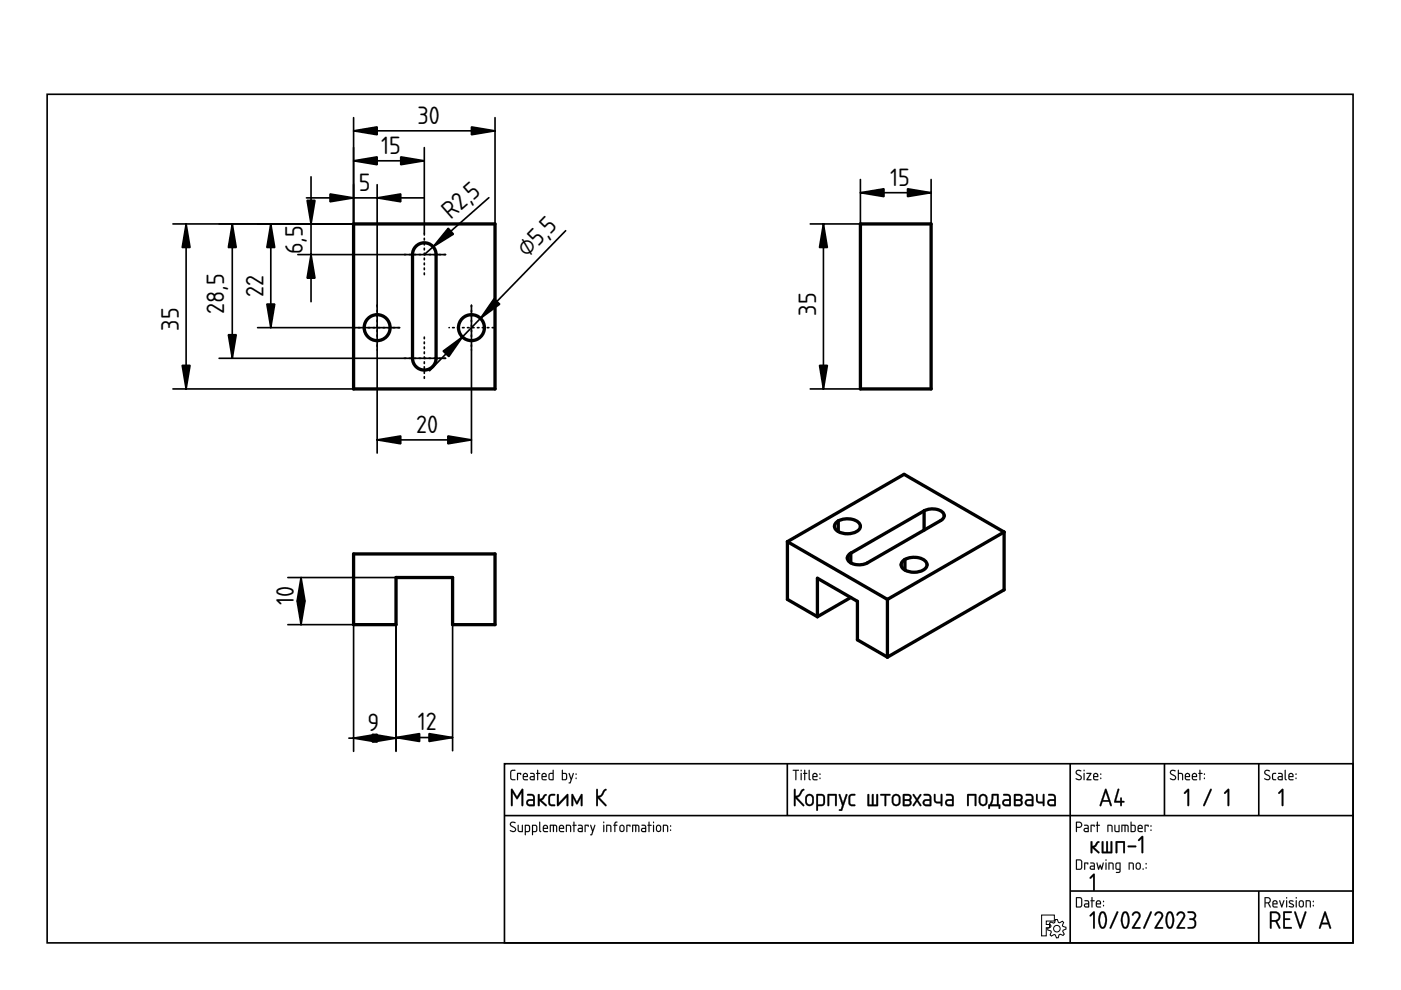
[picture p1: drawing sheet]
<svg xmlns="http://www.w3.org/2000/svg" width="297mm" height="210mm" viewBox="0 0 297 210" stroke-linecap="round" stroke-linejoin="round" font-family="sans-serif">
<defs><g id="words">
<g font-size="5">
<text x="88.5" y="26.2">30</text>
<text x="80.8" y="32.6">15</text>
<text x="76.1" y="40.4">5</text>
<text x="188.7" y="39.3">15</text>
<text x="95.6" y="46.7" transform="rotate(-41 95.6 46.7)">R2,5</text>
<text x="64.2" y="53.9" transform="rotate(-90 64.2 53.9)">6,5</text>
<text x="111.8" y="54.8" transform="rotate(-46 111.8 54.8)">⌀5,5</text>
<text x="55.9" y="62.9" transform="rotate(-90 55.9 62.9)">22</text>
<text x="37.9" y="70.1" transform="rotate(-90 37.9 70.1)">35</text>
<text x="47.5" y="66.6" transform="rotate(-90 47.5 66.6)">28,5</text>
<text x="173.1" y="66.9" transform="rotate(-90 173.1 66.9)">35</text>
<text x="88.2" y="91.7">20</text>
<text x="62.3" y="128.3" transform="rotate(-90 62.3 128.3)">10</text>
<text x="77.9" y="155">9</text>
<text x="88.6" y="154.9">12</text>
</g>
</g></defs>
<path d="M10 20h276.9v179.9h-276.9zM107 161.9h179.9v38h-179.9zM107 172.9h179.9M166.9 161.9v11M226.9 161.9v38M246.9 161.9v11M266.9 161.9v11M226.9 188.9h60M266.9 188.9v11" fill="none" stroke="#000" stroke-width=".35"/>
<g fill="#000">
<path d="M271.7 167.3l.2-.1 .2 .2v3.3l-.2 .2-.2-.2v-2.9l-.4 .5-.3-.1zM231.8 185.3l.1-.1 .2 .2v3.3l-.2 .2-.1-.2v-2.9l-.5 .5-.3-.2z"/>
<path d="M108.2 174.4a.7 .7 0 0 1 1.1 .1h-.1a.48 .48 0 0 0-.5-.1 .48 .48 0 0 0-.3 .5l1 .8-.1 .6a.76 .76 0 0 1-1.2-.3l.9 .2 .2-.3-1.1-.9zM108.3 174.4l-.2 .6 .9 .5a.37 .37 0 0 1 .2 .6 .37 .37 0 0 1-.5 .1l-.5-.2v.2a.67 .67 0 0 0 .8 .2 .67 .67 0 0 0 .4-.7l-1.1-.9 .2-.4 .7 .1 .1-.1-.7-.2zM109.8 174.9l.2 .1v1.1l.6 .1v-1.2l.2-.1v1.5h-.6l-.3-.1zM109.8 174.9l.1 1.4 .9 .1v-1.5l-.1 .1v1.2h-.5l-.2-.1v-1.1zM111.5 175.1v1.1h.5l.1-1zM111.5 175.1l.7 .1-.1 1h-.6zM111.3 174.9h.8l.3 .4-.1 1-.8 .1-.1 .7-.1-.1zM111.3 174.9v2.1h.2v-.6h.5a.94 .94 0 0 0 .3-1.4zM113 175.1v1.1h.6v-1zM113 175.1l.7 .1-.1 1h-.6zM112.8 174.9h.9l.2 .4-.1 1-.8 .1-.1 .7-.1-.1zM112.8 174.9v2.1h.2v-.6h.5a.94 .94 0 0 0 .3-1.4zM114.3 174.2l.2 .1v1.7l.3 .3-.2 .1-.3-.3zM114.4 174.3l-.1 1.8 .1 .2 .2 .1-.1-2.1zM115.4 175.2l-.1 .3h.7l-.2-.4zM115.4 175.2a.36 .36 0 0 1 .4-.1 .36 .36 0 0 1 .2 .5h-.7zM115.3 175a.55 .55 0 0 1 .7 0 .55 .55 0 0 1 .1 .8l-.8-.1 .1 .4 .8 .2-.7 .1a.92 .92 0 0 1-.2-1.4zM115.3 175l-.2 .4 .1 .9 1 .1v-.2h-.8l-.1-.3v-.2h.9l-.1-.6-.5-.2zM116.6 174.9l1.4 .1 .1 .3v1.1l-.2-.1-.1-1.1-.3-.1v1.2l-.1 .1-.2-.1v-1.2h-.4v1.2l-.2 .1zM116.6 174.9v1.5l.2-.1v-1.2h.4l.2 1.3v-1.3h.5v1.2l.2 .1a1.36 1.36 0 0 0-.3-1.5zM118.8 175.2l-.1 .3h.7l-.2-.4zM118.8 175.2a.36 .36 0 0 1 .4-.1 .36 .36 0 0 1 .2 .5h-.7zM118.7 175a.56 .56 0 0 1 .7 0 .56 .56 0 0 1 .1 .8l-.8-.1 .1 .4 .8 .2-.7 .1a.92 .92 0 0 1-.2-1.4zM118.7 175l-.2 .4 .1 .9 1 .1v-.2h-.8l-.1-.3v-.2h.9l-.1-.6-.4-.2zM120 174.9h.7l.3 .1 .1 1.4-.2-.1-.1-1.1-.6-.1v1.2l-.2 .1zM120 174.9v1.5l.2-.1v-1.2l.7 .1 .1 1.2 .1-.7a.7 .7 0 0 0-.3-.8 .7 .7 0 0 0-.8 0zM121.6 174.2l.2 .1v.6l.5 .1-.5 .1v1.2l-.1 .1-.1-.1v-1.2l-.3-.1 .3-.1zM121.6 174.2v.7l-.2 .1 .2 .1 .1 1.3 .1-1.3 .4-.1-.4-.1v-.6zM122.7 175.8l.1 .4h.5v-.5zM122.7 175.8l.7-.1v.5h-.7zM122.6 174.9h.7l.3 .4-.1 1.1h-.6a.46 .46 0 0 1-.5-.4 .46 .46 0 0 1 .5-.5h.4v-.3l-.7-.1zM122.6 174.9v.1l.7 .2 .1 .4h-.5a.43 .43 0 0 0-.4 .4 .43 .43 0 0 0 .4 .4h.6l.1-1.1-.3-.4zM124 174.9l.8 .1-.1 .3-.1-.2h-.4v1.2l-.1 .1-.2-.1zM124 174.9l.1 1.5 .1-1.3h.4l.1 .2 .1-.3zM125.1 174.9l.3 .1 .3 1 .3-1 .1-.1 .1 .1-.8 2.1-.3-.1 .3-.1 .2-.6zM125.2 174.9l.4 1.4-.2 .6-.3 .1 .3 .1 .8-2.1h-.2l-.3 1-.4-1zM127.9 174.9l.2 .1v1.3l-.1 .1-.1-.1zM127.9 174.9l.1 1.5 .1-1.4zM127.9 174.4a.15 .15 0 0 1 .3 0 .15 .15 0 0 1-.3 0zM127.9 174.2v.3h.2v-.3zM128.5 174.9h.7l.3 .1 .1 1.4-.2-.1-.1-1.1-.6-.1v1.2l-.2 .1zM128.6 174.9v1.5l.1-.1v-1.2l.7 .1 .1 1.2 .1-.7a.7 .7 0 0 0-.2-.8 .7 .7 0 0 0-.8 0zM130.4 174.3l.5-.1v.2l-.4 .1v.4l.4 .1-.4 .1v1.2l-.2 .1-.1-1.3-.2-.1 .2-.1zM130.4 174.3l-.1 .6-.3 .1 .3 .1v1.3l.1-1.3 .5-.1-.5-.1 .1-.3 .4-.2v-.2zM131.6 175.2v.8l.5 .1 .1-.8-.2-.2zM131.6 175.1l.5 .1 .1 .6a.36 .36 0 0 1-.3 .4 .36 .36 0 0 1-.4-.3zM131.5 175a.55 .55 0 0 1 .6-.1 .55 .55 0 0 1 .3 .5l-.1 .8-.2 .2h-.5l-.3-.5v-.7zM131.5 175l-.1 .2-.1 .7a.53 .53 0 0 0 .6 .5 .53 .53 0 0 0 .5-.5l-.2-.9-.4-.1zM132.8 174.9l.9 .1-.1 .3-.1-.2h-.5v1.2l-.1 .1-.1-.1zM132.8 174.9l.1 1.5 .1-1.3h.5l.1 .2 .1-.3zM134 174.9l1.4 .1 .2 .3-.1 1.1-.2-.1v-1.1l-.4-.1v1.2l-.1 .1-.1-.1v-1.2h-.5v1.2l-.2 .1zM134.1 174.9l-.1 1.5 .2-.1v-1.2h.5l.1 1.3 .1-1.3h.4l.1 1.2 .1 .1a1.36 1.36 0 0 0-.2-1.5zM136.2 175.8l.1 .4h.5v-.5zM136.2 175.8l.6-.1v.5h-.6zM136 174.9h.8l.2 .4v1.1h-.7a.46 .46 0 0 1-.4-.4 .46 .46 0 0 1 .4-.5h.5v-.3l-.8-.1zM136 174.9v.1l.8 .2v.4h-.5a.43 .43 0 0 0-.4 .4 .43 .43 0 0 0 .4 .4h.7v-1.1l-.3-.4zM137.5 174.2l.2 .1v.6l.5 .1-.5 .1v1.2l-.1 .1-.1-.1v-1.2l-.2-.1 .2-.1zM137.5 174.2v.7l-.2 .1 .2 .1 .1 1.3 .1-1.3 .4-.1-.4-.1v-.6zM138.5 174.9l.2 .1v1.3l-.1 .1-.2-.1zM138.5 174.9l.1 1.5 .1-1.4zM138.4 174.4a.15 .15 0 0 1 .3 0 .15 .15 0 0 1-.3 0zM138.5 174.2v.3h.1v-.3zM139.4 175.2l-.1 .8 .5 .1 .1-.8-.2-.2zM139.4 175.1l.5 .1 .1 .6a.36 .36 0 0 1-.4 .4 .36 .36 0 0 1-.3-.3zM139.3 175a.55 .55 0 0 1 .6-.1 .55 .55 0 0 1 .3 .5l-.1 .8-.3 .2h-.4l-.3-.5v-.7zM139.3 175l-.2 .2v.7a.53 .53 0 0 0 .5 .5 .53 .53 0 0 0 .6-.5l-.2-.9-.4-.1zM140.6 174.9h.6l.4 .1v1.4l-.2-.1v-1.1l-.6-.1v1.2l-.2 .1zM140.6 174.9v1.5l.1-.1v-1.2l.7 .1 .2 1.2v-.7a.7 .7 0 0 0-.2-.8 .7 .7 0 0 0-.8 0zM142.1 175.9h.2v.3l-.2-.1zM142.1 175.9v.2h.1v-.2zM142.1 175h.2v.3h-.2zM142.1 175v.2h.2v-.2z"/>
<path d="M108.3 174.4a.64 .64 0 0 1 1 .1h-.1a.49 .49 0 0 0-.6-.1 .49 .49 0 0 0-.2 .5l.7 .5a.6 .6 0 0 1 .2 .8 .6 .6 0 0 1-.9 .1l-.3-.1 .1-.2a.51 .51 0 0 0 .6 .2 .51 .51 0 0 0 .4-.5l-1-.6-.1-.3zM109.8 174.9l.2 .1v1.1l.2 .1h.5v-1.2l.1-.1v1.5l-.9-.1zM111.5 175.1v1.1h.5l.2-1zM111.3 174.9a.77 .77 0 0 1 .9 .1 .77 .77 0 0 1 .2 .9l-.3 .5h-.6v.7h-.2zM113 175.1v1.1h.6l.1-1zM112.8 174.9a.77 .77 0 0 1 1 .1 .77 .77 0 0 1 .1 .9l-.2 .5h-.7v.7h-.2zM114.3 174.2l.2 .1v1.7l.3 .3-.2 .1-.3-.3zM115.4 175.2l-.1 .3h.7l-.2-.4zM115.3 175a.55 .55 0 0 1 .7 0 .55 .55 0 0 1 .1 .7h-.8l.1 .5 .8 .1-.7 .1a.91 .91 0 0 1-.2-1.4zM116.6 174.9h1.2a1.25 1.25 0 0 1 .2 1.5l-.1-1.2-.2-.1h-.2l-.1 1.3-.2-.1v-1.2h-.4v1.2l-.2 .1zM118.8 175.2l-.1 .3h.7l-.2-.4zM118.7 175a.55 .55 0 0 1 .7 0 .55 .55 0 0 1 .1 .7h-.8l.1 .5 .8 .1-.7 .1a.91 .91 0 0 1-.2-1.4zM120 174.9a.71 .71 0 0 1 .8 0 .71 .71 0 0 1 .3 .8l-.1 .7-.1-1.2-.7-.1v1.2l-.2 .1zM121.6 174.2l.2 .1v.6l.4 .1-.4 .1-.1 1.3-.1-1.3-.2-.1 .2-.1zM122.7 175.8l.1 .4h.5v-.5zM122.6 174.9h.7l.3 .4-.1 1.1h-.6a.44 .44 0 0 1-.4-.4 .44 .44 0 0 1 .4-.5h.4v-.3l-.7-.1zM124 174.9l.8 .1-.1 .3-.1-.2h-.4l-.1 1.3zM125.2 174.9l.1 .1 .4 1 .3-1h.2l-.8 2.1-.3-.1 .3-.1 .2-.6zM127.9 174.9l.2 .1-.1 1.4zM127.9 174.4a.15 .15 0 0 1 .3 0 .15 .15 0 0 1-.3 0zM128.5 174.9a.71 .71 0 0 1 .9 0 .71 .71 0 0 1 .2 .8l-.1 .7-.1-1.2-.7-.1v1.2l-.2 .1zM130.4 174.3l.5-.1v.2l-.4 .2v.3l.4 .1-.4 .1-.2 1.3-.1-1.3-.2-.1 .2-.1zM131.6 175.2l-.1 .7a.34 .34 0 0 0 .4 .3 .34 .34 0 0 0 .3-.4l-.1-.6zM131.5 175l.6-.1a.93 .93 0 0 1 0 1.5h-.4a.96 .96 0 0 1-.2-1.4zM132.8 174.9l.9 .1-.1 .3-.1-.2h-.5l-.1 1.3zM134.1 174.9h1.2a1.25 1.25 0 0 1 .2 1.5l-.2-1.2-.2-.1h-.2l-.1 1.3-.1-.1v-1.2h-.5v1.2l-.2 .1zM136.2 175.8l.1 .4h.5v-.5zM136 174.9h.7l.3 .4v1.1h-.7a.44 .44 0 0 1-.4-.4 .44 .44 0 0 1 .4-.5h.5v-.3l-.8-.1zM137.5 174.2l.2 .1v.6l.5 .1-.5 .1-.1 1.3-.1-1.3-.2-.1 .2-.1zM138.5 174.9l.2 .1-.1 1.4zM138.4 174.4a.15 .15 0 0 1 .3 0 .15 .15 0 0 1-.3 0zM139.4 175.2l-.1 .7a.34 .34 0 0 0 .3 .3 .34 .34 0 0 0 .4-.4l-.1-.6zM139.3 175l.6-.1a.93 .93 0 0 1-.1 1.5h-.4a.96 .96 0 0 1-.1-1.4zM140.6 174.9a.71 .71 0 0 1 .8 0 .71 .71 0 0 1 .3 .8l-.1 .7-.2-1.2-.6-.1v1.2l-.2 .1zM142.1 175.9h.2v.2h-.2zM142.1 175h.2v.3h-.2z"/>
<path d="M108.3 163.4l.9-.2v.2l-.6 .1-.2 .1v1.3l.2 .3h.6l.1 .2h-.8l-.3-.3v-1.4zM109.6 163.9l.9 .1-.1 .3-.1-.2h-.5l-.1 1.3zM111.1 164.2v.3h.6l-.2-.4zM111 164a.55 .55 0 0 1 .8 0 .55 .55 0 0 1 0 .8h-.7l.1 .4 .7 .1-.6 .1a.91 .91 0 0 1-.3-1.4zM112.6 164.8v.4h.6v-.4zM112.4 163.9h.7l.3 .4-.1 1.1h-.6a.44 .44 0 0 1-.4-.4 .44 .44 0 0 1 .4-.5h.5l-.1-.3-.7-.1zM113.9 163.2l.2 .1v.6l.4 .1-.4 .1-.1 1.3-.1-1.3-.2-.1 .2-.1zM115.1 164.2l-.1 .3h.7l-.2-.4zM115 164a.55 .55 0 0 1 .7 0 .55 .55 0 0 1 .1 .8h-.8l.1 .4 .8 .1-.7 .1a.91 .91 0 0 1-.2-1.4zM116.6 164.1l-.1 .1a.63 .63 0 0 0 0 .7 .63 .63 0 0 0 .7 .3v-1.1zM116.4 164l.8-.1v-.6l.2-.1v2.2h-.8l-.3-.2zM119.3 164.1v1.1h.5a.78 .78 0 0 0 .2-1zM119.2 163.2l.1 .1v.6h.7l.2 .3v.8l-.2 .4-.9-.1zM120.6 163.9l.2 .1 .3 1 .4-1h.2l-.8 2.1-.3-.1 .2-.1 .2-.6zM122.1 164.9h.1v.2h-.1zM122.1 164h.1v.3h-.1z"/>
<path d="M108.3 163.3l1-.1v.2l-.7 .1-.2 .1v1.3l.1 .2 .8 .1v.2h-.8l-.3-.3v-1.4zM108.4 163.4l-.2 .3v1.4l.3 .3h.7v-.2h-.6l-.2-.3v-1.3l.2-.2h.6v-.2zM109.6 163.9l.9 .1-.1 .3-.1-.2h-.5v1.2l-.1 .1-.1-.1zM109.7 163.9v1.5l.1-1.3h.5l.1 .2 .1-.3zM111.1 164.2v.3h.6l-.2-.4zM111.1 164.2a.36 .36 0 0 1 .5-.1 .36 .36 0 0 1 .1 .5h-.7zM111 164a.55 .55 0 0 1 .8 0 .55 .55 0 0 1 0 .8h-.7v.3l.9 .2-.7 .1a.92 .92 0 0 1-.3-1.4zM111 164l-.2 .4 .2 .9 .9 .1v-.1l-.8-.1-.1-.3v-.2h.9l-.1-.6-.4-.2zM112.6 164.8v.4h.6v-.4zM112.5 164.8l.7-.1v.5h-.6zM112.4 163.9h.7l.3 .4v1.1h-.7a.46 .46 0 0 1-.4-.4 .46 .46 0 0 1 .4-.5h.5l-.1-.3-.7-.1zM112.4 163.9v.2l.8 .1v.4h-.5a.43 .43 0 0 0-.4 .4 .43 .43 0 0 0 .4 .4h.6l.1-1.1-.3-.4zM113.9 163.2l.2 .1v.6l.5 .1-.5 .1v1.2l-.1 .1-.1-.1v-1.2l-.3-.1 .3-.1zM113.9 163.3v.6l-.2 .1 .2 .1 .1 1.3 .1-1.3 .4-.1-.4-.1v-.6zM115.1 164.2l-.1 .3h.7l-.2-.4zM115.1 164.2a.36 .36 0 0 1 .4-.1 .36 .36 0 0 1 .2 .5h-.7zM115 164a.55 .55 0 0 1 .8 0 .55 .55 0 0 1 0 .8h-.8l.1 .3 .8 .2-.7 .1a.92 .92 0 0 1-.2-1.4zM115 164l-.2 .4 .1 .9 1 .1v-.1l-.8-.1-.1-.3v-.2h.9l-.1-.6-.4-.2zM116.6 164.1l-.1 1 .7 .1v-1.1zM116.6 164.1h.6v1.1h-.3a.65 .65 0 0 1-.3-1.1zM116.4 164l.8-.1v-.6l.2-.1v2.2h-.8l-.3-.2zM116.4 164l-.1 1.2 .3 .2h.7l.1-2.1h-.2v.6zM119.3 164.1v1.1h.5a.76 .76 0 0 0 0-1.1zM119.3 164.1h.5a.73 .73 0 0 1 .2 1l-.7 .1zM119.1 163.2l.3 .1-.1 .6h.7l.2 .3v1l-.2 .2-.9-.1zM119.2 163.2l-.1 2.1 .9 .1 .2-.4v-.8l-.2-.3h-.7v-.6zM120.6 163.9l.2 .1 .3 1 .3-1 .2-.1 .1 .1-.8 2.1-.3-.1 .2-.1 .2-.6zM120.6 163.9l.4 1.4-.2 .6-.2 .1 .3 .1 .8-2.1h-.2l-.4 1-.3-1zM122 164.9h.2v.3h-.2zM122.1 164.9v.2h.1v-.2zM122 164h.2v.3h-.2zM122.1 164v.2l.1 .1v-.3z"/>
<path d="M108.4 167.3h.3l.9 1.6 1-1.6h.3v3.6h-.3l-.1-.2v-2.6l-.9 1.4-.9-1.4v2.6v.2h-.3zM108.4 167.3v3.6h.2l.1-.2v-2.7l.9 1.4 1-1.4v2.7v.2h.3v-3.6h-.3l-1 1.7-.9-1.7zM112 169.9v.4l.2 .2 .8 .1v-.8zM112 169.9l1.1-.1v.8l-1.1-.1-.1-.3zM111.8 168.4l1.1-.1 .5 .6v1.9l-.2 .2h-.9a.77 .77 0 0 1-.8-.8 .77 .77 0 0 1 .8-.8h.7v-.5l-.2-.2h-1zM111.8 168.4v.2l1 .1 .2 .2 .1 .6h-.8a.72 .72 0 0 0-.7 .7 .72 .72 0 0 0 .7 .7l1.1-.1v-1.9l-.5-.5zM114.1 168.4h.3v1l.5-.2 .6-.8 .3-.1 .1 .2-.7 1-.4 .2 1.1 .9v.2l-.3 .1-1.2-1.1 .1 .9a.21 .21 0 0 1-.3 .3 .21 .21 0 0 1-.2-.3zM114.1 168.4v2.4h.3v-1.1l1.2 1.2h.3v-.3l-1.1-.9 .3-.2 .8-1h-.4l-.6 .7-.5 .2v-1zM116.4 168.5l.4-.2h.7l.2 .1v.3a.86 .86 0 0 0-1.1 .5l.1 1.2 1 .2v.1a.93 .93 0 0 1-1.5-.5l.1-1.3zM116.5 168.6l-.2 .3v1.3a.87 .87 0 0 0 1.4 .5l-.2-.1-.7-.1a1.97 1.97 0 0 1 0-1.8h.7l.2-.2-.2-.1h-.5zM118.1 168.4h.3l.1 .2v1.6l1.6-1.7 .4-.1v2.5h-.3l-.1-.2v-1.7l-1.6 1.8-.4 .1zM118.2 168.4v2.4h.3l1.7-1.8v1.7l.2 .2v-2.5l-.3 .1-1.7 1.8v-1.7v-.2zM121.2 168.4h.3l.8 1.6 .8-1.6h.4v2.5h-.3l-.1-.2v-1.5l-.8 1.4-.8-1.4v1.5v.2h-.3zM121.2 168.4v2.5h.3v-.2v-1.5l.8 1.3 .8-1.3 .1 1.5v.2h.2v-2.5h-.2l-.9 1.7-.8-1.7zM126.4 167.3h.3l.1 .2v1.2l.5-.1 .7-1.1 .5-.2 .1 .2-.3 .2a1.95 1.95 0 0 1-1.2 1.4l1.4 1.5a.21 .21 0 0 1 .1 .3 .21 .21 0 0 1-.4 0l-1.4-1.6v1.4l-.1 .2h-.3zM126.5 167.3l-.1 3.5 .2 .1 .1-.2v-1.5l1.6 1.6h.3l-.1-.2-1.5-1.5 .6-.2 1-1.5-.2-.1-.4 .2a1.76 1.76 0 0 1-1.2 1.3l-.1-1.3v-.2z"/>
<path d="M108.4 167.3h.3l.9 1.6 1-1.6h.3v3.6h-.3v-.2v-2.6l-1 1.4-.9-1.4v2.6l-.1 .2h-.2zM112 169.9l-.1 .4 .3 .2 .8 .1v-.8zM111.8 168.4h1.1l.5 .5v1.9l-.2 .1h-.9a.74 .74 0 0 1-.7-.7 .74 .74 0 0 1 .7-.8h.7v-.5l-.2-.2-1-.1zM114.1 168.4l.3 .1v.9a.95 .95 0 0 0 .9-.9l.4-.1a.17 .17 0 0 1 .2 .1 .17 .17 0 0 1-.1 .2l-.6 .8-.4 .2 1.1 .9a.18 .18 0 0 1 0 .3 .18 .18 0 0 1-.3 0l-1.2-1.1v.9a.19 .19 0 0 1-.2 .2 .19 .19 0 0 1-.2-.2zM116.5 168.5l.3-.1 .7-.1 .2 .1v.2a.86 .86 0 0 0-1.1 .6l.1 1.2 .1 .1 .9 .1v.1a.92 .92 0 0 1-1.4-.5v-1.3zM118.1 168.4h.3l.1 .2v1.6l1.6-1.7 .4-.1-.1 2.5h-.2l-.1-.2v-1.7l-1.6 1.8-.4 .1zM121.2 168.4h.3l.8 1.6 .9-1.6h.3v2.5h-.3l-.1-.2v-1.5l-.8 1.4-.8-1.4v1.5v.2h-.3zM126.5 167.3h.2l.1 .2v1.2a1.28 1.28 0 0 0 1.1-1.1l.5-.3a.18 .18 0 0 1 .2 .1 .18 .18 0 0 1-.1 .2l-.2 .1a1.95 1.95 0 0 1-1.2 1.4l1.4 1.5 .1 .3-.3-.1-1.5-1.5v1.4l-.1 .2h-.2z"/>
<path d="M168.1 163.2h1.2l.1 .1-.6 .1 .1 1.9-.2 .1-.1-.1v-1.9h-.5zM168.1 163.2v.2h.5l.1 2 .1-2 .6-.1zM169.8 163.9l.2 .1v1.3l-.1 .1-.2-.1zM169.8 163.9l.1 1.5 .1-1.4zM169.7 163.4a.15 .15 0 0 1 .3 0 .15 .15 0 0 1-.3 0zM169.8 163.2v.3h.1v-.3zM170.5 163.2l.2 .1v.6l.5 .1-.5 .1v1.2l-.1 .1-.1-.1v-1.2l-.2-.1 .2-.1zM170.5 163.3v.6l-.2 .1 .2 .1 .1 1.3 .1-1.3 .4-.1-.4-.1v-.6zM171.5 163.2l.2 .1v1.7l.2 .3-.1 .1-.4-.3zM171.5 163.3v1.8v.2l.3 .1-.1-2.1zM172.5 164.2l-.1 .3h.7l-.2-.4zM172.5 164.2a.36 .36 0 0 1 .5-.1 .36 .36 0 0 1 .1 .5h-.7zM172.4 164a.55 .55 0 0 1 .8 0 .55 .55 0 0 1 0 .8h-.8l.1 .3 .8 .2-.6 .1a.92 .92 0 0 1-.3-1.4zM172.4 164l-.2 .4 .2 .9 .9 .1v-.1l-.8-.1-.1-.3v-.2h.9l-.1-.6-.4-.2zM173.8 164.9h.1v.3h-.1zM173.8 164.9v.2h.1v-.2zM173.8 164h.1l.1 .3h-.2zM173.8 164v.2l.1 .1v-.3z"/>
<path d="M168.1 163.2l1.3 .1-.6 .1-.1 2-.1-2h-.5zM169.8 163.9l.2 .1-.1 1.4zM169.8 163.4a.14 .14 0 0 1 .2 0 .14 .14 0 0 1-.2 0zM170.5 163.2l.2 .1v.6l.5 .1-.5 .1-.1 1.3-.1-1.3-.2-.1 .2-.1zM171.5 163.2l.2 .1v1.7l.2 .3-.1 .1-.3-.3zM172.5 164.2l-.1 .3h.7l-.2-.4zM172.4 164a.55 .55 0 0 1 .8 0 .55 .55 0 0 1 0 .8h-.8l.1 .4 .8 .1-.6 .1a.91 .91 0 0 1-.3-1.4zM173.8 164.9h.1v.2h-.1zM173.8 164h.1v.3h-.1z"/>
<path d="M168.4 167.3h.2l.1 .2v1.2a1.28 1.28 0 0 0 1.1-1.1l.5-.3a.18 .18 0 0 1 .2 .1 .18 .18 0 0 1-.1 .2l-.2 .1a1.95 1.95 0 0 1-1.2 1.4l1.4 1.5 .1 .3-.3-.1-1.5-1.5v1.4l-.1 .2h-.2zM171.3 168.8l-.2 .3v.9a.57 .57 0 0 0 .6 .6 .57 .57 0 0 0 .5-.7v-.8l-.2-.3-.4-.1zM171.1 168.5a.92 .92 0 0 1 1.4 .7 1.52 1.52 0 0 1-.2 1.5 .92 .92 0 0 1-1 .1 .92 .92 0 0 1-.6-.8l.1-1zM173.4 168.7v1.9l1-.1 .2-.3-.1-1.3-.2-.2zM173.1 168.4a1.38 1.38 0 0 1 1.8 .5v.2a1.71 1.71 0 0 1-.5 1.8h-1v1h-.3zM175.5 168.4h1.9v2.5h-.3l-.1-.2v-2h-1.2v2v.2h-.3zM177.9 168.4l.3 .1 .5 1.7 .6-1.7 .2-.1 .2 .1-1.1 3.3-.2 .1h-.5v-.1l.4-.2 .2-.8zM180.1 168.5l.3-.1 .8-.1 .1 .1v.2a.86 .86 0 0 0-1.1 .6l.1 1.2 .1 .1 .9 .1 .1 .1a.92 .92 0 0 1-1.5-.5v-1.3zM184 168.4h.2l.1 .1v2.1h.6v-2l.2-.3 .1 .2v2.1h.6v-2.1v-.1h.3v2.5h-2.1zM186.7 168.4h2.1v.2l-.9 .1-.1 2.2h-.2l-.1-.2v-2l-.8-.1zM189.6 168.8l-.1 .3-.1 .9a.57 .57 0 0 0 .6 .6 .57 .57 0 0 0 .6-.7l-.1-.8-.1-.3-.4-.1zM189.4 168.5a.92 .92 0 0 1 1.5 .7 1.52 1.52 0 0 1-.3 1.5 .92 .92 0 0 1-1 .1 .92 .92 0 0 1-.5-.8v-1zM191.8 169.8v.8h.7a.37 .37 0 0 0 .4-.4 .37 .37 0 0 0-.4-.4zM191.5 168.4l1.1-.1a.73 .73 0 0 1 .6 .5 .73 .73 0 0 1-.2 .8 .73 .73 0 0 1 .2 .8 .73 .73 0 0 1-.6 .5h-1l-.2-.1zM191.8 168.7v.8h.7a.37 .37 0 0 0 .4-.4 .37 .37 0 0 0-.3-.4zM193.6 168.4h.2l.6 .9 .6-.9h.3v.3l-.7 .9 .7 1.1v.2l-.3-.1-.6-.8-.6 .8-.2 .1v-.3l.6-1-.7-1zM196.1 169.9l-.1 .4 .2 .2 .9 .1v-.8zM195.9 168.4h1.1l.4 .5v1.9l-.1 .1h-1a.74 .74 0 0 1-.7-.7 .74 .74 0 0 1 .7-.8h.8v-.5l-.2-.2-1-.1zM198 168.4h.3v.1l.1 1.3 .4 .2h.7v-1.5v-.1h.3v2.5h-.3v-.6a1.27 1.27 0 0 1-1.3-.2l-.2-.5zM200.8 169.9v.4l.2 .2 .9 .1v-.8zM200.6 168.4h1.1l.5 .5v1.9l-.2 .1h-.9a.74 .74 0 0 1-.7-.7 .74 .74 0 0 1 .7-.8h.8l-.1-.5-.2-.2-1-.1zM205.1 168.4h1.9v2.5h-.3v-.2v-2h-1.3v2v.2h-.3zM208.1 168.8l-.2 .3v.9a.57 .57 0 0 0 .6 .6 .57 .57 0 0 0 .5-.7v-.8l-.2-.3-.3-.1zM207.9 168.5a.92 .92 0 0 1 1.4 .7 1.52 1.52 0 0 1-.2 1.5 .92 .92 0 0 1-1 .1 .92 .92 0 0 1-.6-.8l.1-1zM210.6 168.7l-.1 1-.3 .8h1.2v-1.8zM210.3 168.4h1.4v2.1l.3 .1v.9h-.2l-.1-.6h-1.8l-.1 .6h-.1l-.2-.2v-.5a2.23 2.23 0 0 0 .7-2.3zM212.9 169.9v.4l.2 .2 .9 .1v-.8zM212.7 168.4h1.1l.5 .5v1.9l-.2 .1h-.9a.74 .74 0 0 1-.7-.7 .74 .74 0 0 1 .7-.8h.8l-.1-.5-.2-.2-1-.1zM215.3 169.8v.8h.8a.37 .37 0 0 0 .4-.4 .37 .37 0 0 0-.4-.4zM215 168.4l1.1-.1a.73 .73 0 0 1 .7 .5 .73 .73 0 0 1-.2 .8 .73 .73 0 0 1 .2 .8 .73 .73 0 0 1-.7 .5h-.9l-.2-.1zM215.3 168.7v.8h.8a.37 .37 0 0 0 .4-.4 .37 .37 0 0 0-.3-.4zM217.7 169.9v.4l.2 .2 .9 .1v-.8zM217.5 168.4h1.1l.5 .5v1.9l-.2 .1h-.9a.74 .74 0 0 1-.7-.7 .74 .74 0 0 1 .7-.8h.8l-.1-.5-.2-.2-1-.1zM219.7 168.4h.3v.1v1.3l.4 .2h.7v-1.5v-.1h.3v2.5h-.3v-.6a1.27 1.27 0 0 1-1.3-.2l-.1-.5zM222.5 169.9l-.1 .4 .2 .2 .9 .1v-.8zM222.3 168.4h1.1l.4 .5 .1 1.9-.2 .1h-1a.74 .74 0 0 1-.7-.7 .74 .74 0 0 1 .7-.8h.8v-.5l-.2-.2-1-.1z"/>
<path d="M168.4 167.3h.3v.2v1.2l.6-.1 .6-1.1 .5-.2 .1 .2-.3 .2a1.95 1.95 0 0 1-1.2 1.4l1.5 1.5a.21 .21 0 0 1 0 .3 .21 .21 0 0 1-.3 0l-1.5-1.6v1.4v.2h-.3zM168.4 167.3v3.5l.1 .1 .2-.2v-1.5l1.5 1.6h.3l-.1-.2-1.5-1.5 .6-.2 1-1.5-.2-.1-.3 .2a1.76 1.76 0 0 1-1.3 1.3v-1.3l-.1-.2zM171.3 168.8l-.2 .3v.9a.58 .58 0 0 0 .9 .5l.2-.6-.1-.9-.5-.3zM171.2 168.8a.6 .6 0 0 1 .7-.1 .6 .6 0 0 1 .3 .6v.6a.59 .59 0 0 1-.5 .7 .59 .59 0 0 1-.7-.6l.1-.9zM171 168.5a.94 .94 0 0 1 1.6 .7 1.54 1.54 0 0 1-.3 1.5l-.7 .2-.6-.2a1.81 1.81 0 0 1 0-2.2zM171.1 168.5l-.4 .7a1.4 1.4 0 0 0 .5 1.6 .9 .9 0 0 0 1.3-.8v-.8a.92 .92 0 0 0-1.4-.7zM173.4 168.7v1.9l.9-.1 .2-.3v-1.3l-.2-.2zM173.4 168.7h.9l.2 .2 .1 1.3-.2 .3-1 .1zM173.1 168.4l1.3-.1 .3 .3 .2 .5v1.4l-.5 .4h-1v.8l-.2 .3-.2-.3zM173.1 168.4v3.5h.3v-1l1.2-.1a2.13 2.13 0 0 0 .3-1.9l-.1-.2a1.5 1.5 0 0 0-1.7-.3zM175.5 168.4h1.9v2.5h-.3l-.1-.2v-2h-1.2v2v.2h-.3zM175.5 168.4v2.5l.3-.2v-2h1.3v2l.3 .1v-2.4zM177.9 168.4l.3 .1 .5 1.7 .6-1.7 .2-.2 .2 .2-1.1 3.3-.2 .2-.5-.1-.1-.1 .1-.2h.4l.2-.8zM177.9 168.4l.7 2.4-.3 .8-.4 .2 .5 .1 .2-.1 1-3.3-.1-.1-.2 .1-.6 1.8-.5-1.8zM180.1 168.5l.3-.2h.8l.1 .1v.3a.86 .86 0 0 0-1 .5v1.2l1 .2 .1 .1a.93 .93 0 0 1-1.5-.5v-1.3zM180.1 168.6l-.2 .3v1.3a.87 .87 0 0 0 1.4 .5l-.1-.1-.8-.1a1.97 1.97 0 0 1 0-1.8h.8l.1-.2-.1-.1h-.6zM183.9 168.4h.4v.1v2.1h.6l-.1-2 .3-.3 .2 .2-.1 2.1h.6v-2.1v-.1h.3v2.5h-2.2zM184 168.4v2.5h2.1v-2.5l-.3 .1v2.1h-.6v-2.1l-.1-.1-.2 .2v2h-.6v-2.1zM186.7 168.4h2.1v.3h-.2h-.7v2.2h-.3l-.1-.2v-2h-.8zM186.7 168.4v.2l.9 .1v2l.2 .2 .1-2.2h.7l.2-.3zM189.6 168.8l-.1 .3v.9a.58 .58 0 0 0 .8 .5l.2-.6v-.9l-.5-.3zM189.6 168.8a.6 .6 0 0 1 .7-.1 .6 .6 0 0 1 .3 .6v.6a.59 .59 0 0 1-.6 .7 .59 .59 0 0 1-.6-.6v-.9zM189.4 168.5a.94 .94 0 0 1 1.5 .7 1.54 1.54 0 0 1-.2 1.5l-.7 .2-.6-.2a1.81 1.81 0 0 1 0-2.2zM189.4 168.5l-.3 .7a1.4 1.4 0 0 0 .5 1.6 .9 .9 0 0 0 1.3-.8v-.8a.92 .92 0 0 0-1.5-.7zM191.8 169.8v.8l.7-.1a.35 .35 0 0 0 .4-.3 .35 .35 0 0 0-.4-.4zM191.8 169.8h.9l.2 .3v.3l-.2 .2h-.9zM191.5 168.4l1.1-.1a.76 .76 0 0 1 .7 .5 .76 .76 0 0 1-.3 .9v-.1a.74 .74 0 0 1 .3 .9 .74 .74 0 0 1-.7 .5h-1l-.2-.2zM191.5 168.4v2.4l1.1 .1a.71 .71 0 0 0 .6-.5 .71 .71 0 0 0-.2-.8 .7 .7 0 0 0 .2-.8 .7 .7 0 0 0-.6-.4zM191.8 168.7v.8l.7-.1a.35 .35 0 0 0 .4-.3 .35 .35 0 0 0-.3-.4zM191.8 168.7l.9 .1a.38 .38 0 0 1 .2 .4 .38 .38 0 0 1-.4 .3h-.7zM193.5 168.4h.4l.5 .9 .7-.9a.22 .22 0 0 1 .2 .1 .22 .22 0 0 1 0 .2l-.7 .9 .7 1v.3h-.3l-.6-.9-.7 1-.2-.3 .7-1.1-.7-1zM193.6 168.4l-.1 .2 .8 1-.7 1v.3l.2-.1 .6-.9 .6 .9 .3 .1v-.3l-.7-1 .7-.9v-.3h-.3l-.6 1-.6-1zM196.1 169.9l-.1 .4 .2 .2 .9 .1v-.8zM196.1 169.9l1-.1v.8l-1-.1-.1-.3zM195.8 168.4l1.2-.1 .5 .6v1.9l-.2 .2h-1a.77 .77 0 0 1-.7-.8 .77 .77 0 0 1 .7-.8h.8l-.1-.5-.1-.2h-1.1zM195.9 168.4v.2l1 .1 .2 .2v.6h-.8a.72 .72 0 0 0-.7 .7 .72 .72 0 0 0 .7 .7l1.1-.1v-1.9l-.5-.5zM198 168.4h.3l.1 .1v1.3l1 .2v-1.5l.1-.1h.3v2.5h-.3v-.5a1.3 1.3 0 0 1-1.3-.3l-.2-.5zM198.1 168.4v1.6l.4 .3h1v.5h.2v-2.4l-.2 .1v1.5h-.7l-.4-.2-.1-1.3zM200.9 169.9l-.1 .4 .2 .2 .9 .1v-.8zM200.8 169.9l1.1-.1v.8l-1.1-.1-.1-.3zM200.6 168.4l1.1-.1 .5 .6v1.9l-.2 .2h-.9a.77 .77 0 0 1-.8-.8 .77 .77 0 0 1 .8-.8h.8l-.1-.5-.2-.2h-1zM200.6 168.4v.2l1 .1 .2 .2 .1 .6h-.8a.72 .72 0 0 0-.7 .7 .72 .72 0 0 0 .7 .7l1.1-.1v-1.9l-.5-.5zM205.1 168.4h1.9v2.5h-.3l-.1-.2 .1-2h-1.3v2v.2h-.3zM205.1 168.4v2.5l.3-.2v-2h1.3v2l.3 .1v-2.4zM208.1 168.8l-.2 .3v.9a.58 .58 0 0 0 .9 .5l.2-.6-.1-.9-.4-.3zM208 168.8a.6 .6 0 0 1 .7-.1 .6 .6 0 0 1 .3 .6v.6a.59 .59 0 0 1-.5 .7 .59 .59 0 0 1-.7-.6l.1-.9zM207.8 168.5a.94 .94 0 0 1 1.6 .7 1.54 1.54 0 0 1-.3 1.5l-.7 .2-.6-.2a1.81 1.81 0 0 1 0-2.2zM207.9 168.5l-.4 .7a1.4 1.4 0 0 0 .5 1.6 .9 .9 0 0 0 1.3-.8v-.8a.92 .92 0 0 0-1.4-.7zM210.6 168.7v1l-.4 .8h1.2v-1.8zM210.6 168.7h.8v1.9h-1.2l.2-.6zM210.3 168.4h1.4v2.1l.4 .1v.9h-.4v-.6h-1.8v.6h-.3l-.1-.7 .1-.2 .2-.1 .4-.8zM210.3 168.4v.1a2.96 2.96 0 0 1-.5 2.1l-.3 .2 .1 .6h.2l.1-.5h1.8l.1 .5h.2v-.8h-.3v-2.2zM213 169.9l-.1 .4 .2 .2 .9 .1v-.8zM212.9 169.9l1.1-.1v.8l-1.1-.1-.1-.3zM212.7 168.4l1.1-.1 .5 .6v1.9l-.2 .2h-.9a.77 .77 0 0 1-.7-.8 .77 .77 0 0 1 .7-.8h.8l-.1-.5-.2-.2h-1zM212.7 168.4v.2l1 .1 .3 .2v.6h-.8a.72 .72 0 0 0-.7 .7 .72 .72 0 0 0 .7 .7l1.1-.1v-1.9l-.5-.5zM215.3 169.8v.8l.8-.1a.35 .35 0 0 0 .3-.3 .35 .35 0 0 0-.3-.4zM215.3 169.8h1l.2 .3v.3l-.3 .2h-.9zM215 168.4l1.1-.1a.76 .76 0 0 1 .7 .5 .76 .76 0 0 1-.2 .9v-.1a.74 .74 0 0 1 .2 .9 .74 .74 0 0 1-.7 .5h-.9l-.2-.2zM215 168.4v2.4l1.1 .1a.71 .71 0 0 0 .7-.5 .71 .71 0 0 0-.3-.8 .7 .7 0 0 0 .3-.8 .7 .7 0 0 0-.7-.4zM215.3 168.7v.8l.8-.1a.35 .35 0 0 0 .3-.3 .35 .35 0 0 0-.2-.4zM215.3 168.7l1 .1a.38 .38 0 0 1 .2 .4 .38 .38 0 0 1-.4 .3h-.8zM217.8 169.9l-.1 .4 .2 .2 .9 .1v-.8zM217.7 169.9l1.1-.1v.8l-1.1-.1-.1-.3zM217.5 168.4l1.1-.1 .5 .6v1.9l-.2 .2h-.9a.77 .77 0 0 1-.8-.8 .77 .77 0 0 1 .8-.8h.8l-.1-.5-.2-.2h-1zM217.5 168.4v.2l1 .1 .2 .2 .1 .6h-.8a.72 .72 0 0 0-.7 .7 .72 .72 0 0 0 .7 .7l1.1-.1v-1.9l-.5-.5zM219.7 168.4h.3v.1l.1 1.3 1 .2v-1.5v-.1h.3v2.5h-.3v-.5a1.3 1.3 0 0 1-1.3-.3l-.2-.5zM219.7 168.4l.1 1.6 .4 .3h.9l.1 .5h.2v-2.4l-.3 .1v1.5h-.7l-.4-.2v-1.3zM222.5 169.9l-.1 .4 .2 .2 .9 .1v-.8zM222.5 169.9l1-.1v.8l-1-.1-.1-.3zM222.2 168.4l1.2-.1 .5 .6v1.9l-.2 .2h-1a.77 .77 0 0 1-.7-.8 .77 .77 0 0 1 .7-.8h.8v-.5l-.2-.2h-1.1zM222.3 168.4v.2l1 .1 .2 .2v.6h-.8a.72 .72 0 0 0-.6 .7 .72 .72 0 0 0 .6 .7l1.1-.1v-1.9l-.4-.5z"/>
<path d="M228.2 163.4a.7 .7 0 0 1 1 .1v.1a.48 .48 0 0 0-.6-.1 .48 .48 0 0 0-.3 .4l1 .8-.1 .6a.76 .76 0 0 1-1.1-.3l.8 .2 .2-.3-1-.9zM228.2 163.4l-.1 .6 .8 .6a.37 .37 0 0 1 .2 .5 .37 .37 0 0 1-.5 .1l-.4-.2-.1 .2a.67 .67 0 0 0 .8 .2 .67 .67 0 0 0 .4-.7l-1-.9 .1-.4 .8 .1v-.1l-.6-.2zM229.8 163.9l.2 .1v1.3l-.2 .1-.1-.1zM229.8 163.9v1.5l.1-1.4zM229.7 163.4a.15 .15 0 0 1 .3 0 .15 .15 0 0 1-.3 0zM229.8 163.2v.3h.1v-.3zM230.3 163.9h1.1l-.8 1.3h.7l.1 .2h-1.1l.8-1.3h-.7zM230.4 163.9v.2h.7l-.7 1.3h1l-.1-.2h-.7l.8-1.3zM232 164.2v.3h.6l-.1-.4zM232 164.2a.36 .36 0 0 1 .5-.1 .36 .36 0 0 1 .1 .5h-.6zM231.9 164a.55 .55 0 0 1 .8 0 .55 .55 0 0 1 .1 .8h-.8v.3l.9 .2-.7 .1a.92 .92 0 0 1-.3-1.4zM232 164l-.2 .4 .1 .9 .9 .1v-.1l-.7-.1-.1-.3v-.2h.8l-.1-.6-.4-.2zM233.3 164.9h.2v.3h-.2zM233.3 164.9v.2h.2v-.2zM233.3 164h.2v.3h-.2zM233.3 164v.2l.2 .1v-.3z"/>
<path d="M228.2 163.4a.64 .64 0 0 1 1 .1 .49 .49 0 0 0-.6-.1 .49 .49 0 0 0-.3 .6l.7 .4a.6 .6 0 0 1 .3 .8 .6 .6 0 0 1-1 .1l-.2-.1 .1-.2a.51 .51 0 0 0 .6 .2 .51 .51 0 0 0 .3-.5l-.9-.6-.2-.3zM229.8 163.9l.2 .1-.2 1.4zM229.7 163.4a.15 .15 0 0 1 .3 0 .15 .15 0 0 1-.3 0zM230.3 163.9h1.1l-.8 1.3h.7l.1 .2h-1l.7-1.3h-.7zM232 164.2v.3h.6l-.1-.4zM231.9 164a.55 .55 0 0 1 .8 0 .55 .55 0 0 1 .1 .8h-.8l.1 .4 .8 .1-.7 .1a.91 .91 0 0 1-.3-1.4zM233.3 164.9h.2v.2h-.2zM233.3 164h.2v.3h-.2z"/>
<path d="M228.3 174.4v.9h.5a.45 .45 0 0 0 .4-.5 .45 .45 0 0 0-.4-.4zM228.2 174.2h.6a.66 .66 0 0 1 .6 .7 .66 .66 0 0 1-.6 .6h-.5v.8l-.2 .1zM230 175.8l.1 .4h.5v-.5zM229.9 174.9h.7l.2 .4v1.1h-.6a.44 .44 0 0 1-.5-.4 .44 .44 0 0 1 .5-.5h.4v-.3l-.7-.1zM231.3 174.9l.8 .1-.1 .3-.1-.2h-.5l-.1 1.3zM232.6 174.2l.2 .1v.6l.4 .1-.4 .1-.1 1.3-.1-1.3-.3-.1 .3-.1zM234.8 174.9a.71 .71 0 0 1 .9 0 .71 .71 0 0 1 .2 .8l-.1 .7-.1-1.2-.7-.1v1.2l-.2 .1zM236.3 174.9l.2 .1v1.1l.2 .1h.5v-1.2l.1-.1v1.5l-.9-.1zM237.8 174.9h1.2a1.25 1.25 0 0 1 .2 1.5l-.1-1.2-.3-.1h-.2l-.1 1.3-.1-.1v-1.2h-.4v1.2l-.2 .1zM239.9 175.1v1.1h.4a.78 .78 0 0 0 .2-1zM239.7 174.2l.2 .1v.6h.7l.2 .3v.8l-.3 .4-.8-.1zM241.5 175.2l-.1 .3h.7l-.2-.4zM241.4 175a.55 .55 0 0 1 .7 0 .55 .55 0 0 1 .1 .7h-.8l.1 .5 .8 .1-.7 .1a.91 .91 0 0 1-.2-1.4zM242.7 174.9l.9 .1-.1 .3-.2-.2h-.4l-.1 1.3zM243.9 175.9h.2v.2h-.2zM243.9 175h.2v.3h-.2z"/>
<path d="M228.3 174.4v.9h.5a.43 .43 0 0 0 .4-.5 .43 .43 0 0 0-.4-.4zM228.3 174.4h.5a.46 .46 0 0 1 .4 .4 .46 .46 0 0 1-.4 .5h-.5zM228.1 174.2h.9l.3 .2a.67 .67 0 0 1 .1 .7 .67 .67 0 0 1-.6 .5l-.5-.1 .1 .8-.3 .1zM228.2 174.3v2.1l.1-.9a.87 .87 0 0 0 1-.3v.1a.66 .66 0 0 0-.5-1.1zM230 175.8l.1 .4h.5v-.5zM230 175.8l.6-.1v.5h-.6zM229.9 174.9h.7l.3 .4-.1 1.1h-.6a.46 .46 0 0 1-.5-.4 .46 .46 0 0 1 .5-.5h.4v-.3l-.7-.1zM229.9 174.9v.1l.7 .2v.4h-.4a.43 .43 0 0 0-.4 .4 .43 .43 0 0 0 .4 .4h.6v-1.1l-.2-.4zM231.2 174.9l.9 .1-.1 .3-.1-.2h-.5l.1 1.2-.2 .1-.1-.1zM231.3 174.9v1.5l.1-1.3h.5l.1 .2 .1-.3zM232.6 174.2l.2 .1v.6l.4 .1-.4 .1v1.2l-.1 .1-.2-.1 .1-1.2-.3-.1 .3-.1zM232.6 174.2v.7l-.2 .1 .2 .1 .1 1.3 .1-1.3 .4-.1-.4-.1v-.6zM234.8 174.9h.7l.3 .1 .1 1.4-.2-.1-.1-1.1-.6-.1v1.2l-.2 .1zM234.8 174.9v1.5l.2-.1v-1.2l.7 .1 .1 1.2 .1-.7a.7 .7 0 0 0-.3-.8 .7 .7 0 0 0-.8 0zM236.3 174.9l.2 .1v1.1l.6 .1v-1.2l.3-.1v1.5h-.7l-.3-.1zM236.3 174.9l.1 1.4 .9 .1v-1.5l-.1 .1v1.2h-.5l-.2-.1v-1.1zM237.8 174.9l1.4 .1 .1 .3v1.1l-.2-.1-.1-1.1-.4-.1v1.2l-.1 .1-.1-.1v-1.2h-.4v1.2l-.2 .1zM237.8 174.9v1.5l.1-.1v-1.2h.5l.1 1.3 .1-1.3h.4l.1 1.2 .2 .1a1.36 1.36 0 0 0-.3-1.5zM239.9 175.1v1.1h.4a.76 .76 0 0 0 .1-1.1zM239.9 175.1h.5a.73 .73 0 0 1 .2 1l-.7 .1zM239.7 174.2l.2 .1v.6h.7l.2 .2v1.1l-.3 .2-.8-.1zM239.7 174.2v2.1l.8 .1 .3-.4v-.8l-.2-.3h-.7v-.6zM241.5 175.2l-.1 .3h.7l-.2-.4zM241.5 175.2a.36 .36 0 0 1 .4-.1 .36 .36 0 0 1 .2 .5h-.7zM241.4 175a.56 .56 0 0 1 .7 0 .56 .56 0 0 1 .1 .8l-.8-.1 .1 .4 .8 .2-.7 .1a.92 .92 0 0 1-.2-1.4zM241.4 175l-.2 .4 .1 .9 .9 .1v-.2h-.7l-.1-.3v-.2h.8l-.1-.6-.4-.2zM242.7 174.9l.9 .1-.1 .3-.2-.2h-.4v1.2l-.1 .1-.1-.1zM242.7 174.9l.1 1.5 .1-1.3h.5l.1 .2v-.3zM243.9 175.9h.2v.3l-.2-.1zM244 175.9v.2h.1v-.2zM243.9 175h.2v.3h-.2zM244 175v.2h.1v-.2z"/>
<path d="M231.3 178.4h.3v1l.5-.2 .6-.8 .2-.1 .2 .2-.7 1-.4 .2 1.1 .9v.2l-.3 .1-1.2-1.1v.9a.21 .21 0 0 1-.2 .2 .21 .21 0 0 1-.2-.2zM231.3 178.4v2.4h.3v-1.1l1.2 1.2h.2l.1-.3-1.2-.9 .4-.2 .8-1h-.4l-.6 .7-.5 .2v-1zM233.6 178.4h.3l.1 .1v2.1h.5v-2l.2-.3 .2 .2v2.1h.6l-.1-2.1 .1-.1h.3v2.5h-2.2zM233.6 178.4v2.5h2.2v-2.5l-.3 .1v2.1h-.6v-2.1l-.2-.1-.1 .2v2h-.7v-2.1zM236.6 178.4h1.9v2.5h-.3l-.1-.2v-2h-1.2v2v.2h-.3zM236.6 178.4v2.4l.3-.1v-2h1.3v2l.2 .1v-2.4zM239.1 179.3h1.6l.2 .2-.2 .2h-1.4l-.2-.1zM239.1 179.3l.2 .3h1.4l.2-.1-.2-.2zM242 177.3l.2-.1 .2 .2v3.3l-.2 .2-.2-.2v-2.9l-.5 .5-.2-.1zM242 177.3l-.7 .9h.3l.4-.4v2.9l.2 .2 .2-.2v-3.3l-.1-.1z"/>
<path d="M231.3 178.4h.3v1a.95 .95 0 0 0 .9-.9l.4-.1a.17 .17 0 0 1 .2 .1 .17 .17 0 0 1-.1 .2l-.6 .8-.4 .2 1.1 .9a.18 .18 0 0 1 0 .3 .18 .18 0 0 1-.3 0l-1.2-1.1v.9a.19 .19 0 0 1-.2 .2 .19 .19 0 0 1-.2-.2zM233.6 178.4h.3l.1 .1v2.1h.5v-2l.2-.3 .2 .2v2.1h.6v-2.1v-.1h.3v2.5h-2.2zM236.6 178.4h1.9v2.5h-.3l-.1-.2v-2h-1.2v2l-.1 .2h-.2zM239.1 179.3h1.6l.2 .2-.2 .1h-1.4h-.2zM242 177.3l.2-.1 .2 .2v3.3l-.2 .2-.2-.2v-2.9l-.5 .5-.2-.1z"/>
<path d="M234.3 167.3l.3 .1 1.1 3.2-.1 .4-.3-.2-.2-.8h-1.3l-.4 .9h-.2l-.1-.1zM234.4 167.3l-1.2 3.5 .1 .1 .2-.1 .2-.8h1.4l.5 .9 .1-.2-1.1-3.3zM234.4 168l-.5 1.7h1.1zM234.4 167.9l.6 1.8h-1.2zM237 167.2l.3 .1v.1l-.7 2.4h.9v-.5l.2-.2 .2 .2v.5h.3l.2 .2-.2 .2h-.3v.5l-.2 .2-.2-.2v-.5h-1.1l-.2-.2zM237 167.3l-.8 2.7 .2 .2h1.1v.5l.2 .2 .1-.2v-.6l.6-.1-.2-.2h-.4v-.6l-.2-.1-.1 .7h-.9l.7-2.4-.1-.1z"/>
<path d="M234.3 167.3l.3 .1 1.1 3.3-.1 .2-.5-.9h-1.3l-.4 .9-.3-.1zM234.4 168l-.5 1.7h1.1zM237 167.3h.3v.1l-.7 2.4h.9v-.5l.2-.2 .2 .2v.5h.3l.2 .2-.5 .2v.5l-.2 .2-.2-.2v-.5h-1.1l-.2-.2z"/>
<path d="M248.2 163.4a.7 .7 0 0 1 1 .1l-.1 .1a.48 .48 0 0 0-.5-.1 .48 .48 0 0 0-.3 .4l1 .8-.1 .6a.76 .76 0 0 1-1.1-.3l.8 .2 .2-.3-1-.9zM248.2 163.4l-.1 .6 .8 .6a.37 .37 0 0 1 .2 .5 .37 .37 0 0 1-.5 .1l-.5-.2v.2a.67 .67 0 0 0 .8 .2 .67 .67 0 0 0 .4-.7l-1.1-.9 .2-.4 .7 .1 .1-.1-.6-.2zM249.7 163.2h.2v.7h.7l.2 .2v1.3l-.2-.1-.1-1.1-.5-.1v1.2l-.3 .1zM249.8 163.3v2.1l.1-.1v-1.2h.5l.2 .1v1.1l.2 .1v-1.3l-.2-.2h-.7v-.6zM251.5 164.2l-.1 .3h.7l-.2-.4zM251.5 164.2a.36 .36 0 0 1 .4-.1 .36 .36 0 0 1 .2 .5h-.7zM251.4 164a.56 .56 0 0 1 .8 0 .56 .56 0 0 1 0 .8h-.8l.1 .3 .8 .2-.6 .1a.92 .92 0 0 1-.3-1.4zM251.4 164l-.2 .4 .1 .9 1 .1v-.1l-.8-.1-.1-.3v-.2h.9l-.1-.6-.4-.2zM253 164.2l-.1 .3h.7l-.2-.4zM253 164.2a.36 .36 0 0 1 .4-.1 .36 .36 0 0 1 .2 .5h-.7zM252.9 164a.56 .56 0 0 1 .7 0 .56 .56 0 0 1 .1 .8h-.8l.1 .3 .8 .2-.7 .1a.92 .92 0 0 1-.2-1.4zM252.9 164l-.2 .4 .1 .9 1 .1v-.1l-.8-.1-.1-.3v-.2h.9l-.1-.6-.4-.2zM254.3 163.2l.2 .1v.6l.5 .1-.5 .1v1.2l-.1 .1-.1-.1v-1.2l-.2-.1 .2-.1zM254.3 163.3v.6l-.2 .1 .2 .1 .1 1.3 .1-1.3 .4-.1-.4-.1v-.6zM255.3 164.9h.2v.3h-.2zM255.3 164.9v.2h.1v-.2zM255.3 164h.2v.3h-.2zM255.3 164v.2l.1 .1v-.3z"/>
<path d="M248.2 163.4a.64 .64 0 0 1 1 .1h-.1a.49 .49 0 0 0-.5-.1 .49 .49 0 0 0-.3 .6l.7 .4a.6 .6 0 0 1 .2 .8 .6 .6 0 0 1-.9 .1l-.2-.1v-.2a.51 .51 0 0 0 .6 .2 .51 .51 0 0 0 .4-.5l-.9-.6-.2-.3zM249.8 163.2h.1v.7h.7l.2 .2v1.3l-.2-.1v-1.1l-.2-.1h-.5v1.2l-.1 .1zM251.5 164.2l-.1 .3h.7l-.2-.4zM251.4 164a.55 .55 0 0 1 .7 0 .55 .55 0 0 1 .1 .8h-.8l.1 .4 .8 .1-.6 .1a.91 .91 0 0 1-.3-1.4zM253 164.2l-.1 .3h.7l-.2-.4zM252.9 164a.55 .55 0 0 1 .7 0 .55 .55 0 0 1 .1 .8h-.8l.1 .4 .8 .1-.7 .1a.91 .91 0 0 1-.2-1.4zM254.3 163.2l.2 .1v.6l.5 .1-.5 .1-.1 1.3-.1-1.3-.2-.1 .2-.1zM255.3 164.9h.1v.2h-.1zM255.3 164h.1l.1 .3h-.2z"/>
<path d="M251.7 167.3l.2-.1 .2 .2v3.3l-.2 .2-.2-.2 .1-2.9-.5 .5-.3-.1zM251.8 167.3l-.8 .9 .3 .1 .5-.5v2.9l.1 .2 .2-.2v-3.3v-.1zM256.6 167.3h.3v.2l-1.4 3.3-.4 .1v-.3zM256.6 167.3l-1.4 3.6 .2-.1 1.5-3.3-.1-.2zM260.2 167.3l.2-.1 .2 .2v3.3l-.2 .2-.2-.2 .1-2.9-.5 .5-.3-.1zM260.3 167.3l-.8 .9 .3 .1 .5-.5v2.9l.1 .2 .2-.2v-3.3v-.1z"/>
<path d="M251.8 167.3l.1-.1 .2 .2v3.3l-.2 .2-.1-.2v-2.9l-.5 .5-.3-.1zM256.6 167.3h.3v.2l-1.4 3.3-.4 .1v-.3zM260.3 167.3l.1-.1 .2 .2v3.3l-.2 .2-.1-.2v-2.9l-.5 .5-.3-.1z"/>
<path d="M268.2 163.4a.7 .7 0 0 1 1 .1l-.1 .1a.48 .48 0 0 0-.5-.1 .48 .48 0 0 0-.3 .4l1 .8-.1 .6a.76 .76 0 0 1-1.2-.3l.9 .2 .2-.3-1-.9zM268.2 163.4l-.1 .6 .8 .6a.37 .37 0 0 1 .2 .5 .37 .37 0 0 1-.5 .1l-.5-.2v.2a.67 .67 0 0 0 .8 .2 .67 .67 0 0 0 .4-.7l-1.1-.9 .2-.4 .7 .1 .1-.1-.6-.2zM269.8 164l.8-.1v.2l-.6 .1a.64 .64 0 0 0-.1 .7 .64 .64 0 0 0 .7 .3v.2h-.5l-.4-.2zM269.8 164a.83 .83 0 0 0-.1 .9 .83 .83 0 0 0 .8 .5v-.2h-.5a.76 .76 0 0 1 .2-1.1l.3-.1v-.1zM271.2 164.8v.4h.5v-.4zM271.1 164.8l.7-.1v.5h-.7zM271 163.9h.7l.3 .4-.1 1.1h-.6a.46 .46 0 0 1-.5-.4 .46 .46 0 0 1 .5-.5h.4v-.3l-.7-.1zM271 163.9v.2l.7 .1 .1 .4h-.5a.43 .43 0 0 0-.4 .4 .43 .43 0 0 0 .4 .4h.6l.1-1.1-.3-.4zM272.4 163.2l.2 .1v1.7l.2 .3-.1 .1-.3-.3zM272.4 163.3v1.8l.1 .2 .2 .1-.1-2.1zM273.4 164.2v.3h.6l-.1-.4zM273.4 164.2a.36 .36 0 0 1 .5-.1 .36 .36 0 0 1 .1 .5h-.6zM273.3 164a.56 .56 0 0 1 .8 0 .56 .56 0 0 1 .1 .8h-.8v.3l.9 .2-.7 .1a.92 .92 0 0 1-.3-1.4zM273.4 164l-.2 .4 .1 .9 .9 .1v-.1l-.7-.1-.1-.3v-.2h.8l-.1-.6-.4-.2zM274.7 164.9h.2v.3h-.2zM274.7 164.9v.2h.2l-.1-.2zM274.7 164h.2v.3h-.2zM274.7 164v.2l.2 .1v-.3z"/>
<path d="M268.2 163.4a.64 .64 0 0 1 1 .1h-.1a.49 .49 0 0 0-.5-.1 .49 .49 0 0 0-.3 .6l.7 .4a.6 .6 0 0 1 .2 .8 .6 .6 0 0 1-.9 .1l-.2-.1v-.2a.51 .51 0 0 0 .6 .2 .51 .51 0 0 0 .4-.5l-.9-.6-.2-.3zM269.8 164l.7-.1v.2a.44 .44 0 0 0-.5 0 .44 .44 0 0 0-.1 .5v.5l.7 .2a.55 .55 0 0 1-.7 .1 .55 .55 0 0 1-.2-.7zM271.1 164.8l.1 .4h.5v-.4zM271 163.9h.7l.3 .4-.1 1.1h-.6a.44 .44 0 0 1-.4-.4 .44 .44 0 0 1 .4-.5h.4v-.3l-.7-.1zM272.4 163.2l.2 .1v1.7l.2 .3-.1 .1-.3-.3zM273.4 164.2v.3h.6l-.1-.4zM273.3 164a.55 .55 0 0 1 .8 0 .55 .55 0 0 1 .1 .8h-.8l.1 .4 .8 .1-.7 .1a.91 .91 0 0 1-.3-1.4zM274.7 164.9h.2v.2h-.2zM274.7 164h.2v.3h-.2z"/>
<path d="M271.7 167.3l.2-.1 .2 .2v3.3l-.2 .2-.2-.2 .1-2.9-.5 .5-.3-.1zM271.7 167.3l-.7 .9 .3 .1 .5-.5v2.9l.1 .2 .2-.2v-3.3l-.1-.1z"/>
<path d="M228.3 182.4v1.8h.7l.2-.3v-1.3l-.2-.2zM228.2 182.2h.9l.3 .3v1.4l-.3 .5h-1zM229.9 182.9l.8 .1-.1 .3-.1-.2h-.4l-.1 1.3zM231.3 183.8l.1 .4h.5v-.5zM231.2 182.9h.7l.2 .4v1.1h-.6a.44 .44 0 0 1-.5-.4 .44 .44 0 0 1 .5-.5h.4v-.3l-.7-.1zM232.5 182.9l.2 .1 .2 .9 .4-.6 .3 .6 .2-.9 .2-.1-.3 1.5-.2-.1-.3-.6-.2 .6-.2 .1zM234.4 182.9l.2 .1-.1 1.4zM234.4 182.4a.15 .15 0 0 1 .3 0 .15 .15 0 0 1-.3 0zM235 182.9a.71 .71 0 0 1 .9 0 .71 .71 0 0 1 .2 .8l-.1 .7-.1-1.2-.7-.1v1.2l-.2 .1zM236.8 183.2l-.1 .9 .7 .1v-1.1zM236.6 183l1-.1v.5a1.95 1.95 0 0 1-.1 1.6l-.3 .1-.6-.1 .6-.1 .2-.5a.62 .62 0 0 1-.7-.1 .62 .62 0 0 1-.2-.6zM239.3 182.9a.71 .71 0 0 1 .9 0 .71 .71 0 0 1 .2 .8l-.1 .7-.1-1.2-.7-.1v1.2l-.2 .1zM241.1 183.2l-.1 .7a.34 .34 0 0 0 .4 .3 .34 .34 0 0 0 .3-.4l-.1-.6zM241 183l.6-.1a.93 .93 0 0 1-.1 1.5h-.4a.96 .96 0 0 1-.1-1.4zM242.3 184.1h.1l.1 .3h-.2zM242.9 183.9h.2v.2h-.2zM242.9 183h.2v.3h-.2z"/>
<path d="M228.3 182.4v1.8h.7l.2-.3v-1.3l-.2-.1zM228.3 182.4h.7l.2 .2 .1 1.3a.72 .72 0 0 1-1 .3zM228.1 182.2h1l.3 .3 .1 1.4-.4 .5h-1zM228.2 182.2v2.2h.9l.3-.5v-1.4l-.3-.2zM229.9 182.9l.9 .1-.2 .3-.1-.2h-.4v1.2l-.1 .1-.2-.1zM229.9 182.9l.1 1.5 .1-1.3h.4l.1 .2 .1-.3zM231.3 183.8l.1 .4h.5v-.5zM231.3 183.8l.6-.1v.5l-.6-.1zM231.2 182.9h.7l.3 .4-.1 1.1h-.6a.46 .46 0 0 1-.5-.4 .46 .46 0 0 1 .5-.5h.4v-.3l-.7-.1zM231.2 182.9v.1l.7 .2v.3h-.4a.43 .43 0 0 0-.5 .5 .43 .43 0 0 0 .5 .4h.6v-1.1l-.2-.4zM232.5 182.9l.2 .1 .2 .9 .4-.6 .3 .6 .2-.9 .2-.1-.3 1.5-.2-.1-.3-.6-.2 .6-.2 .1zM232.5 182.9l.4 1.5 .3-.7 .3 .6 .1 .1 .4-1.5-.2 .1-.2 1-.3-.7-.4 .7-.2-1zM234.4 182.9l.2 .1v1.3l-.1 .1-.1-.1zM234.4 182.9l.1 1.5 .1-1.4zM234.4 182.4a.15 .15 0 0 1 .3 0 .15 .15 0 0 1-.3 0zM234.4 182.2v.3h.2v-.3zM235 182.9l.7-.1 .3 .2 .1 1.4-.2-.1-.1-1.1-.6-.1v1.2l-.2 .1zM235 182.9v1.5l.2-.1v-1.2l.7 .1 .1 1.2 .1-.7a.7 .7 0 0 0-.2-.8 .7 .7 0 0 0-.9 0zM236.8 183.2l-.1 .9 .7 .1v-1.1zM236.8 183.1h.6v1.1h-.6zM236.6 183l1-.1v.5a1.96 1.96 0 0 1-.1 1.6l-.3 .1-.6-.1 .7-.2 .1-.4a.62 .62 0 0 1-.7 0 .62 .62 0 0 1-.2-.7zM236.6 183l-.1 1.1 .2 .3h.7v.3l-.2 .2-.6 .1a.65 .65 0 0 0 1-.3l-.1-1.8zM239.3 182.9l.7-.1 .3 .2 .1 1.4-.2-.1-.1-1.1-.6-.1v1.2l-.2 .1zM239.3 182.9v1.5l.2-.1v-1.2l.7 .1 .1 1.2 .1-.7a.7 .7 0 0 0-.2-.8 .7 .7 0 0 0-.9 0zM241.1 183.2l-.1 .8 .5 .1 .1-.8-.2-.2zM241.1 183.1l.5 .1 .1 .6a.36 .36 0 0 1-.3 .4 .36 .36 0 0 1-.4-.3zM241 183l.5-.1 .3 .3 .1 .8-.4 .4h-.4l-.3-.4v-.8zM241 183l-.2 .2v.7a.53 .53 0 0 0 .5 .5 .53 .53 0 0 0 .6-.5l-.2-.9-.4-.1zM242.3 184.1h.2v.3h-.2zM242.3 184.2v.2h.1v-.2zM242.9 183.9h.2v.2h-.2zM242.9 183.9v.2h.2v-.2zM242.9 183h.2v.3h-.2zM242.9 183v.2h.2v-.2z"/>
<path d="M228.3 190.4v1.8h.7l.2-.3v-1.3l-.2-.2zM228.2 190.2h.9l.3 .3v1.4l-.3 .5h-1zM230.1 191.8l.1 .4h.5v-.5zM230 190.9h.7l.2 .4v1.1h-.7a.44 .44 0 0 1-.4-.4 .44 .44 0 0 1 .4-.5h.5v-.3l-.7-.1zM231.4 190.2l.2 .1v.6l.5 .1-.5 .1-.1 1.3-.1-1.3-.2-.1 .2-.1zM232.6 191.2v.3h.6l-.2-.4zM232.5 191a.55 .55 0 0 1 .8 0 .55 .55 0 0 1 0 .7h-.7l.1 .5 .7 .1-.6 .1a.91 .91 0 0 1-.3-1.4zM233.9 191.9h.1v.2h-.1zM233.9 191h.2v.2h-.2z"/>
<path d="M228.3 190.4v1.8h.7l.2-.3v-1.3l-.2-.1zM228.3 190.4h.7l.2 .2 .1 1.3a.72 .72 0 0 1-1 .3zM228.1 190.2h1l.3 .3 .1 1.4-.4 .5h-1zM228.2 190.2v2.2h.9l.3-.5v-1.4l-.3-.2zM230.1 191.8l.1 .4h.5v-.5zM230.1 191.8l.6-.1v.5l-.6-.1zM229.9 190.9h.8l.2 .4v1.1h-.7a.46 .46 0 0 1-.4-.4 .46 .46 0 0 1 .4-.5h.5v-.3l-.8-.1zM230 190.9v.1l.7 .2v.3h-.5a.43 .43 0 0 0-.4 .5 .43 .43 0 0 0 .4 .4h.7v-1.1l-.2-.4zM231.4 190.2l.2 .1v.6l.5 .1-.5 .1v1.2l-.1 .1-.1-.1v-1.2l-.2-.1 .2-.1zM231.5 190.2l-.1 .7-.2 .1 .2 .1 .1 1.3 .1-1.3 .5-.1-.5-.1v-.6zM232.6 191.2v.3h.6l-.2-.4zM232.6 191.2a.36 .36 0 0 1 .5-.1 .36 .36 0 0 1 .1 .4h-.7zM232.5 191a.55 .55 0 0 1 .8 0 .55 .55 0 0 1 0 .8l-.7-.1v.4l.9 .2-.7 .1a.92 .92 0 0 1-.3-1.4zM232.5 191l-.1 .4 .1 .9 .9 .1v-.2h-.7l-.2-.3v-.2h.9l-.1-.7-.4-.1zM233.9 191.9h.2v.2h-.2zM233.9 191.9v.2h.1v-.2zM233.9 191h.2v.3h-.2zM233.9 191v.2h.1v-.2z"/>
<path d="M231.7 185.3l.2-.1 .2 .2v3.3l-.2 .2-.2-.2 .1-2.9-.5 .5-.3-.2zM231.8 185.3l-.8 .8 .3 .1 .5-.4v2.9l.1 .2 .2-.2v-3.3v-.1z"/>
<path d="M231.7 193.3l.2-.1 .2 .2v3.3l-.2 .2-.2-.2 .1-2.9-.5 .5-.3-.2zM231.8 193.3l-.8 .8 .3 .1 .5-.4v2.9l.1 .2 .2-.2v-3.3v-.1zM233.6 193.6l-.4 1.3a2.09 2.09 0 0 0 .6 1.6l.3-.2 .1-.5 .1-1.2-.3-.9zM233.6 193.6h.2a2.19 2.19 0 0 1 .5 1.9l-.2 .9-.5 .2-.2-.5-.2-1 .1-.8zM233.4 193.3l.4-.1 .5 .3 .3 .8 .1 .9a2.11 2.11 0 0 1-.7 1.7h-.4l-.4-.3-.3-1.1v-1.2zM233.4 193.4a2.84 2.84 0 0 0 .2 3.5l.6-.1 .2-.4 .3-.9-.1-1.2a.82 .82 0 0 0-.3-.9 .82 .82 0 0 0-.9 0zM236.8 193.2l.3 .1v.2l-1.5 3.3-.3 .1v-.3zM236.8 193.3l-1.5 3.6 .3-.1 1.5-3.3-.1-.2zM238.4 193.6l-.4 1.3a2.09 2.09 0 0 0 .6 1.6l.3-.2 .1-.5 .1-1.2-.3-.9zM238.4 193.6h.2a2.19 2.19 0 0 1 .5 1.9l-.2 .9-.5 .2-.3-.5-.1-1 .1-.8zM238.2 193.3l.4-.1 .5 .3 .3 .8 .1 .9a2.11 2.11 0 0 1-.7 1.7h-.4l-.4-.3-.3-1.1v-1.2zM238.2 193.4a2.84 2.84 0 0 0 .2 3.5l.5-.1 .3-.4 .3-.9-.1-1.2a.82 .82 0 0 0-.3-.9 .82 .82 0 0 0-.9 0zM240.2 193.5a.92 .92 0 0 1 1.4 .1l.2 .3v.6l-1.3 2.1 1.1-.1 .2 .1v.3h-1.8v-.3l1.3-2.1 .1-.4-.1-.3a.64 .64 0 0 0-1 .3l-.3-.1zM240.4 193.4l-.4 .6 .2 .1 .1-.1a.59 .59 0 0 1 .9-.4 .59 .59 0 0 1 .2 .9l-1.4 2.1 .1 .3h1.7l-.2-.3h-1.2l1.3-1.9a.94 .94 0 0 0-.5-1.4zM243.9 193.2l.3 .1v.2l-1.4 3.3-.4 .1v-.3zM243.9 193.3l-1.5 3.6 .3-.1 1.5-3.3-.1-.2zM245 193.5a.92 .92 0 0 1 1.4 .1l.2 .3v.6l-1.3 2.1 1.1-.1 .2 .1v.3h-1.8v-.3l1.3-2.1 .1-.4-.1-.3a.64 .64 0 0 0-1 .3l-.4-.1zM245.2 193.4l-.4 .6 .2 .1 .1-.1a.59 .59 0 0 1 .9-.4 .59 .59 0 0 1 .1 .9l-1.3 2.1v.3h1.7l-.1-.3h-1.2l1.2-1.9a.94 .94 0 0 0-.4-1.4zM247.9 193.6l-.4 1.3a2.09 2.09 0 0 0 .5 1.6l.3-.2 .2-.5v-1.2l-.2-.9zM247.9 193.6h.1a2.19 2.19 0 0 1 .6 1.9l-.3 .9-.4 .2-.3-.5-.2-1 .1-.8zM247.6 193.3l.4-.1 .6 .3 .3 .8 .1 .9a2.11 2.11 0 0 1-.8 1.7h-.4l-.3-.3-.4-1.1 .1-1.2zM247.6 193.4a2.84 2.84 0 0 0 .2 3.5l.6-.1 .2-.4 .3-.9-.1-1.2a.82 .82 0 0 0-.3-.9 .82 .82 0 0 0-.9 0zM249.7 193.5a.92 .92 0 0 1 1.4 .1l.2 .3-.1 .6-1.3 2.1 1.2-.1 .1 .1v.3h-1.7l-.1-.3 1.4-2.1 .1-.4-.1-.3a.64 .64 0 0 0-1.1 .3l-.3-.1zM249.8 193.4l-.3 .6 .1 .1 .2-.1a.59 .59 0 0 1 .8-.4 .59 .59 0 0 1 .2 .9l-1.3 2.1v.3h1.7l-.1-.3h-1.2l1.2-1.9a.94 .94 0 0 0-.5-1.4zM251.8 193.2h1.2l.4 .3a.88 .88 0 0 1-.2 1.4 1.2 1.2 0 0 1 .2 1.7 1.2 1.2 0 0 1-1.7 .1l.3-.2 1.1-.1a.88 .88 0 0 0 0-1 .88 .88 0 0 0-.9-.4v-.3h.2a.61 .61 0 0 0 .7-.2 .61 .61 0 0 0 0-.7l-1.3-.3zM251.8 193.3v.2h.9a.56 .56 0 0 1 .5 .4 .56 .56 0 0 1-.1 .6l-.9 .4 .9 .3a.9 .9 0 0 1 0 1.2 .9 .9 0 0 1-1.1 .2l-.2 .1a1.15 1.15 0 0 0 1.6-.2 1.15 1.15 0 0 0-.2-1.6 .93 .93 0 0 0 .3-1.2 .93 .93 0 0 0-1.2-.5z"/>
<path d="M231.8 193.3l.1-.1 .2 .2v3.3l-.2 .2-.1-.2v-2.9l-.5 .5-.3-.2zM233.6 193.6l-.4 1.3a2.07 2.07 0 0 0 .6 1.7 2.3 2.3 0 0 0 .4-2.3l-.2-.6zM233.4 193.4a.84 .84 0 0 1 .9 0 .84 .84 0 0 1 .3 .9l.1 .9a2.09 2.09 0 0 1-.7 1.7h-.2a1.53 1.53 0 0 1-.9-1.7l.1-1.2zM236.8 193.3h.2l.1 .2-1.5 3.3-.3 .1v-.3zM238.4 193.6l-.4 1.3a2.07 2.07 0 0 0 .6 1.7 2.3 2.3 0 0 0 .4-2.3l-.2-.6zM238.2 193.4a.84 .84 0 0 1 .9 0 .84 .84 0 0 1 .3 .9l.1 .9a2.09 2.09 0 0 1-.7 1.7h-.2a1.53 1.53 0 0 1-1-1.7l.2-1.2zM240.3 193.5a.92 .92 0 0 1 1.2-.1 .92 .92 0 0 1 .2 1.3l-1.2 1.9h1.1h.2v.3h-1.8v-.3l1.3-2.1a.6 .6 0 0 0-.2-.9 .6 .6 0 0 0-.8 .5l-.3-.1zM243.9 193.3h.3v.2l-1.5 3.3-.3 .1v-.3zM245 193.5a.92 .92 0 0 1 1.3-.1 .92 .92 0 0 1 .1 1.3l-1.1 1.9h1.1h.2v.3h-1.8v-.3l1.3-2.1a.6 .6 0 0 0-.2-.9 .6 .6 0 0 0-.9 .5l-.2-.1zM247.9 193.6l-.4 1.3a2.07 2.07 0 0 0 .5 1.7 2.3 2.3 0 0 0 .5-2.3l-.2-.6zM247.6 193.4a.84 .84 0 0 1 .9 0 .84 .84 0 0 1 .4 .9v.9a2.09 2.09 0 0 1-.7 1.7h-.2a1.53 1.53 0 0 1-.9-1.7l.2-1.2zM249.7 193.5a.92 .92 0 0 1 1.2-.1 .92 .92 0 0 1 .2 1.3l-1.2 1.9h1.2h.1v.3h-1.7v-.3l1.3-2.1a.6 .6 0 0 0-.3-.9 .6 .6 0 0 0-.8 .5l-.3-.1zM251.8 193.3a1.2 1.2 0 0 1 1.8 .8l-.4 .8a1.18 1.18 0 0 1 .2 1.6 1.18 1.18 0 0 1-1.6 .2l.2-.1a.88 .88 0 0 0 1-.1 .88 .88 0 0 0 .2-1l-.3-.4-.7-.1v-.3a.67 .67 0 0 0 .9-.2 .67 .67 0 0 0-.1-.8l-1.2-.2z"/>
<path d="M268.3 190.4v.9a.56 .56 0 0 0 .7-.1 .56 .56 0 0 0 .1-.6zM268.1 190.2h.7a.66 .66 0 0 1 .6 .6 .66 .66 0 0 1-.4 .7l.4 .9-.2-.1-.4-.8h-.5v.8l-.2 .1zM270.1 191.2l-.1 .3h.7l-.2-.4zM270 191a.55 .55 0 0 1 .7 0 .55 .55 0 0 1 .1 .7h-.8l.1 .5 .8 .1-.7 .1a.91 .91 0 0 1-.2-1.4zM271.2 190.9l.2 .1 .4 1 .3-1h.2l-.5 1.4zM272.7 190.9l.2 .1-.1 1.4zM272.7 190.4a.15 .15 0 0 1 .3 0 .15 .15 0 0 1-.3 0zM273.4 191a.52 .52 0 0 1 .8 .2l-.5-.1-.2 .2 .6 .4a.45 .45 0 0 1 .1 .6 .45 .45 0 0 1-.6 .1l-.3-.1 .1-.2a.39 .39 0 0 0 .4 .1 .39 .39 0 0 0 .3-.3l-.7-.4zM274.8 190.9l.1 .1-.1 1.4zM274.7 190.4a.15 .15 0 0 1 .3 0 .15 .15 0 0 1-.3 0zM275.7 191.2l-.1 .7a.34 .34 0 0 0 .3 .3 .34 .34 0 0 0 .3-.4l-.1-.6zM275.6 191l.6-.1a.93 .93 0 0 1-.1 1.5h-.4a.96 .96 0 0 1-.1-1.4zM276.9 190.9a.71 .71 0 0 1 .8 0 .71 .71 0 0 1 .2 .8l-.1 .7-.1-1.2-.7-.1v1.2l-.1 .1zM278.4 191.9h.1v.2h-.1zM278.4 191h.1v.2h-.1z"/>
<path d="M268.3 190.4v.9l.8-.1 .1-.3-.1-.3zM268.3 190.4l.8 .2a.57 .57 0 0 1-.1 .7 .57 .57 0 0 1-.7 0zM268.1 190.2h.7a.66 .66 0 0 1 .6 .5 .66 .66 0 0 1-.4 .8l.4 .9-.2-.1-.4-.8h-.5v.8l-.2 .1zM268.1 190.3v2.1l.2-.1v-.8h.5l.6 .9-.4-.9 .4-.3-.1-.7-.3-.2zM270.1 191.2l-.1 .3h.7l-.2-.4zM270 191.2a.36 .36 0 0 1 .5-.1 .36 .36 0 0 1 .2 .4h-.7zM269.9 191h.1a.55 .55 0 0 1 .7 0 .55 .55 0 0 1 .1 .8l-.8-.1 .1 .4 .8 .2-.7 .1a.92 .92 0 0 1-.3-1.4zM270 191l-.2 .4 .1 .9 .9 .1v-.2h-.7l-.1-.3v-.2h.8l-.1-.7-.4-.1zM271.2 190.9l.2 .1 .4 1 .3-1.1 .2 .1-.5 1.4zM271.2 190.9l.6 1.5 .5-1.4h-.2l-.3 1-.4-1zM272.7 190.9l.2 .1v1.3l-.1 .1-.1-.1zM272.7 190.9l.1 1.5 .1-1.4zM272.7 190.4a.15 .15 0 0 1 .3 0 .15 .15 0 0 1-.3 0zM272.7 190.2v.3h.2v-.3zM273.4 191a.53 .53 0 0 1 .8 .2l-.5-.1-.2 .2 .6 .4a.41 .41 0 0 1 .2 .5 .41 .41 0 0 1-.5 .2l-.5-.1v-.2l.7 .1 .1-.2-.7-.5-.2-.3zM273.4 191v.5l.8 .5a.52 .52 0 0 1-.8 .1v.2l.6 .1 .2-.1 .1-.3-.1-.2-.7-.5 .2-.2h.5v-.1zM274.7 190.9l.3 .1v1.3l-.2 .1-.1-.1zM274.8 190.9v1.5l.1-1.4zM274.7 190.4a.15 .15 0 0 1 .3 0 .15 .15 0 0 1-.3 0zM274.8 190.2v.3h.1v-.3zM275.7 191.2l-.1 .8 .5 .1 .1-.8-.2-.2zM275.7 191.1l.4 .1 .2 .6a.36 .36 0 0 1-.4 .4 .36 .36 0 0 1-.4-.3zM275.5 191h.1a.55 .55 0 0 1 .5-.1 .55 .55 0 0 1 .4 .5l-.1 .8-.3 .2h-.4l-.4-.5 .1-.7zM275.6 191l-.2 .2v.7a.53 .53 0 0 0 .5 .5 .53 .53 0 0 0 .5-.5l-.1-.9-.4-.1zM276.8 190.9l.7-.1 .3 .2 .1 1.4-.2-.1-.1-1.1-.6-.1 .1 1.2-.3 .1zM276.9 190.9v1.5l.1-.1v-1.2l.7 .1 .1 1.2 .1-.7a.7 .7 0 0 0-.2-.8 .7 .7 0 0 0-.8 0zM278.4 191.9h.1v.2h-.1zM278.4 191.9v.2h.1v-.2zM278.4 191h.1v.3h-.1zM278.4 191v.2h.1v-.2z"/>
<path d="M269.6 193.6v1.5a1.06 1.06 0 0 0 1.5-.8l-.1-.3-.4-.4zM269.3 193.3l.1-.1a1.71 1.71 0 0 1 1.8 .4 1.12 1.12 0 0 1-.4 1.8l.6 1.2v.3l-.3-.1-.7-1.4h-.8v1.3v.2h-.3zM272.1 193.3h1.8v.2l-.2 .1h-1.3v1.1h1l.1 .2-.1 .2h-1v1.5h1.3h.2v.3h-1.8zM274.4 193.3l.4 .1 .9 2.8 .9-2.8 .3-.1-1.1 3.6-.3-.1zM280.8 193.3l.3 .1 1.1 3.2-.2 .3-.4-.9h-1.3l-.4 .9-.3-.2zM280.9 194l-.5 1.6h1.1z"/>
<path d="M269.6 193.6v1.5l1-.1 .3-.2a.74 .74 0 0 0 .1-.7 .74 .74 0 0 0-.6-.5zM269.6 193.6h1l.3 .2a.8 .8 0 0 1 .1 1.1 .8 .8 0 0 1-1 .2h-.4zM269.3 193.3l.1-.1a1.67 1.67 0 0 1 2 .6 1.12 1.12 0 0 1-.6 1.6l.6 1.2v.3l-.3-.1-.7-1.4h-.8v1.3v.2h-.3zM269.3 193.3v3.4l.1 .2 .2-.2v-1.3h.8l.7 1.4 .3 .1v-.3l-.7-1.3 .6-.4 .1-.7-.2-.5a1.71 1.71 0 0 0-1.9-.4zM272.1 193.2h1.8v.3l-.2 .1h-1.3v1.1h1l.2 .2-.2 .2h-1v1.5l1.3-.1 .2 .1v.3h-1.8zM272.1 193.3v3.5h1.7l-.1-.2h-1.3v-1.6h1l.1-.1-.1-.2h-1v-1.2h1.3l.1-.2zM274.4 193.3l.4 .1 .9 2.8 .9-2.8 .3-.1 .1 .2-1.2 3.4-.3-.1zM274.5 193.3l1 3.5 .3 .1 1.1-3.6-.3 .1-.9 2.9-1-2.9zM280.8 193.2l.3 .2 1.1 3.2-.2 .3-.2-.1-.2-.8h-1.3l-.4 .9h-.2l-.1-.2zM280.8 193.3l-1.1 3.4 .1 .2 .2-.1 .2-.8h1.4l.4 .9 .2-.2-1.1-3.3zM280.9 194l-.5 1.6h1.1zM280.9 193.9l.6 1.8h-1.2z"/>
</g>
<g fill="none" stroke="#000" stroke-width=".21">
<path d="M220.8 194h2.7v1.3h-1.7v.7h.7v.7h-.7v1.7h-1zM222.8 195.5l.6 .2 .2-.1 .2-.6h.4l.2 .6 .3 .1 .5-.4 .3 .3-.3 .6 .2 .2 .6 .2v.4l-.6 .2-.1 .3 .3 .6-.2 .2-.6-.2-.3 .1-.1 .6h-.4l-.3-.6-.2-.1-.6 .4-.3-.3 .3-.6-.1-.2-.7-.2v-.4l.6-.2 .1-.3-.3-.6z"/>
<circle cx="224.1" cy="196.9" r=".7"/>
</g>
<g fill="#fff">
<path d="M75 47.5h30v35h-30z" fill-rule="evenodd"/>
<path d="M88.4 52a2.5 2.5 0 0 1 2.6-.3 2.5 2.5 0 0 1 1.5 2.3v22a2.5 2.5 0 0 1-2.5 2.5 2.5 2.5 0 0 1-2.5-2.5v-22a2.49 2.49 0 0 1 .9-2z" fill-rule="evenodd"/>
<circle cx="100" cy="69.5" r="2.75"/>
<circle cx="80" cy="69.5" r="2.75"/>
</g>
<g fill="none" stroke="#000" stroke-width=".7">
<path d="M75 47.5h30v35h-30zM88 52.4a2.5 2.5 0 0 1 2.8-.8 2.5 2.5 0 0 1 1.7 2.4v22a2.5 2.5 0 0 1-2.5 2.5 2.5 2.5 0 0 1-2.5-2.5v-22v-.6z"/>
<circle cx="80" cy="69.5" r="2.75"/>
<circle cx="100" cy="69.5" r="2.75"/>
</g>
<path d="M90 49.5v9M94.5 54h-9M80 64.7v9.5M84.7 69.5h-9.5M90 71.5v9M94.5 76h-9M100 64.7v9.5M104.7 69.5h-9.5" fill="none" stroke="#000" stroke-width=".35" stroke-dasharray=".3 .7"/>
<g fill="none" stroke="#000" stroke-width=".35">
<path d="M65.9 37.5v26.5M75 27.7h30M75 24.9v39.8M75 34.1h15M80 39.2v56.9M90 31.3v18.2M105 24.9v22.6M36.7 47.5h57.8M39.5 47.5v35M49.2 47.5v28.5M57.4 47.5v22M63.1 54h31.4"/>
<path d="M65 42h25M103.6 41.9l-13.6 12.1M119.9 48.9l-28.8 29.7M46.4 76h48.1M54.6 69.5h30.1M100 64.7v31.4M36.7 82.5h38.3M80 93.3h20"/>
</g>
<g fill="#000" stroke="#000" stroke-width=".35">
<path d="M75 27.7l5-.8v1.7zM75 34.1l5-.8v1.6zM85 33.3l5 .8-5 .8zM100 26.9l5 .8-5 .9zM39.5 47.5l.8 5h-1.7zM49.2 47.5l.9 5h-1.7zM57.4 47.5l.8 5h-1.6zM65.1 42.5h1.7l-.9 5zM65.9 54l.9 5h-1.7zM70 41.1l5 .9-5 .8zM80 42l5-.9v1.7zM95 48.4l1.1 1.2-4.3 2.7z"/>
<path d="M48.4 71h1.7l-.9 5zM56.6 64.5h1.6l-.8 5zM94 74.4l4-3-2.8 4.2zM104.8 63.3l1.2 1.2-4.1 3zM38.6 77.5h1.7l-.8 5zM80 93.3l5-.9v1.7zM95 92.4l5 .9-5 .8z"/>
</g>
<path d="M182.4 47.5h15v35h-15z" fill-rule="evenodd" fill="#fff"/>
<path d="M182.4 47.5h15v35h-15z" fill="none" stroke="#000" stroke-width=".7"/>
<path d="M182.4 38.1v9.4h-10.6M197.4 38.1v9.4M174.6 47.5v35M182.4 40.9h15M171.8 82.5h10.6" fill="none" stroke="#000" stroke-width=".35"/>
<path d="M174.6 47.5l.8 5h-1.6zM182.4 40.9l5-.9v1.7zM192.4 40l5 .9-5 .8zM173.8 77.5h1.6l-.8 5z" fill="#000" stroke="#000" stroke-width=".35"/>
<path d="M75 117.4h30v15h-9v-10h-12v10h-9z" fill-rule="evenodd" fill="#fff"/>
<path d="M75 117.4h30v15h-9v-10h-12v10h-9z" fill="none" stroke="#000" stroke-width=".7"/>
<path d="M61 122.4h23v36.9M61 132.4h23M63.8 122.4v10M75 132.4v26.9M96 122.4v36.8M74 156.5h11M84 156.4h12" fill="none" stroke="#000" stroke-width=".35"/>
<path d="M63.8 122.4l.9 5h-1.7zM63 127.4h1.7l-.9 5zM75 156.5l5-.8v1.6zM79 155.7l5 .8-5 .8zM84 156.4l5-.9v1.7zM91 155.5l5 .9-5 .8z" fill="#000" stroke="#000" stroke-width=".35"/>
<g fill="#fff">
<path d="M173.3 122.6l7.1 4.1-7.1 4.1z"/>
<path d="M166.9 114.8l24.8-14.2 21.2 12.2v12.2l-24.7 14.3-6.4-3.6v-8.2l-1.4-.8-7.1 4.1-6.4-3.7z" fill-rule="evenodd"/>
<path d="M166.9 114.8l24.8-14.2 21.2 12.2-24.7 14.3z" fill-rule="evenodd"/>
<path d="M188.2 127.1l24.7-14.3v12.2l-24.7 14.3z" fill-rule="evenodd"/>
<path d="M166.9 114.8l21.3 12.3v12.2l-6.4-3.6v-8.2l-1.4-.8-7.1-4.1v8.2l-6.4-3.7z" fill-rule="evenodd"/>
<path d="M180.1 117.5l15.8-9.2a3.4 3.4 0 0 1 4.2 .7 1.07 1.07 0 0 1-.6 1.4l-15.6 8.9a3.3 3.3 0 0 1-4.2-.7 .98 .98 0 0 1 .4-1.1z" fill-rule="evenodd"/>
<path d="M180.4 117.3l15.5-9v4.1l-12 6.9a3.9 3.9 0 0 1-3.5 0z" fill-rule="evenodd"/>
<path d="M177.4 110.7a4 4 0 0 1 4.7 .2 1.24 1.24 0 0 1-.8 2 3.5 3.5 0 0 1-4.3-1 1.08 1.08 0 0 1 .4-1.2z" fill-rule="evenodd"/>
<path d="M191.5 118.9a4 4 0 0 1 4.8 .1 1.24 1.24 0 0 1-.9 2 3.5 3.5 0 0 1-4.3-.9 1.08 1.08 0 0 1 .4-1.2z" fill-rule="evenodd"/>
<path d="M195.9 108.3a3.4 3.4 0 0 1 4.2 .7 1.07 1.07 0 0 1-.6 1.4l-3.6 2z" fill-rule="evenodd"/>
<path d="M177.7 110.5a4.1 4.1 0 0 1 4.4 .4 1.24 1.24 0 0 1-.8 2l-1.6 .3-1.1-.1-.9-.4z" fill-rule="evenodd"/>
<path d="M191.9 118.6a4.1 4.1 0 0 1 4.4 .4 1.24 1.24 0 0 1-.9 2l-1.6 .3-1-.1-.9-.3z" fill-rule="evenodd"/>
<path d="M177.4 110.7l.3-.2v2.2a1.15 1.15 0 0 1-.3-2z" fill-rule="evenodd"/>
<path d="M191.5 118.9l.4-.3v2.3a1.15 1.15 0 0 1-.4-2z" fill-rule="evenodd"/>
<path d="M180.1 117.5l.3-.2v2a1.05 1.05 0 0 1-.3-1.8z" fill-rule="evenodd"/>
</g>
<g fill="none" stroke="#000" stroke-width=".7">
<path d="M166.9 114.8v12.3l6.4 3.7M166.9 114.8l21.3 12.3M177.4 110.7a4 4 0 0 1 4.7 .2 1.12 1.12 0 0 1-.5 1.8 3.7 3.7 0 0 1-4.6-.7 1.07 1.07 0 0 1 .4-1.3zM177.7 110.5v2.2M180.4 117.3v2M191.5 118.9a4 4 0 0 1 4.8 .1 1.12 1.12 0 0 1-.6 1.9 3.7 3.7 0 0 1-4.5-.7 1.07 1.07 0 0 1 .3-1.3zM191.9 118.6v2.3M195.9 108.3a3.4 3.4 0 0 1 4.2 .7 1.07 1.07 0 0 1-.6 1.4l-15.6 8.9a3.4 3.4 0 0 1-4.2-.6 1.07 1.07 0 0 1 .7-1.4M195.9 108.3l-15.5 9M195.9 108.3v4.1M212.9 112.8v12.2l-24.7 14.3M212.9 112.8l-21.2-12.2-24.8 14.2"/>
<path d="M212.9 112.8l-24.7 14.3M173.3 130.8v-8.2l8.5 4.9v8.2l6.4 3.6M180.4 126.7l-7.1 4.1M188.2 127.1v12.2"/>
</g>
<use href="#words"/>
</svg>
